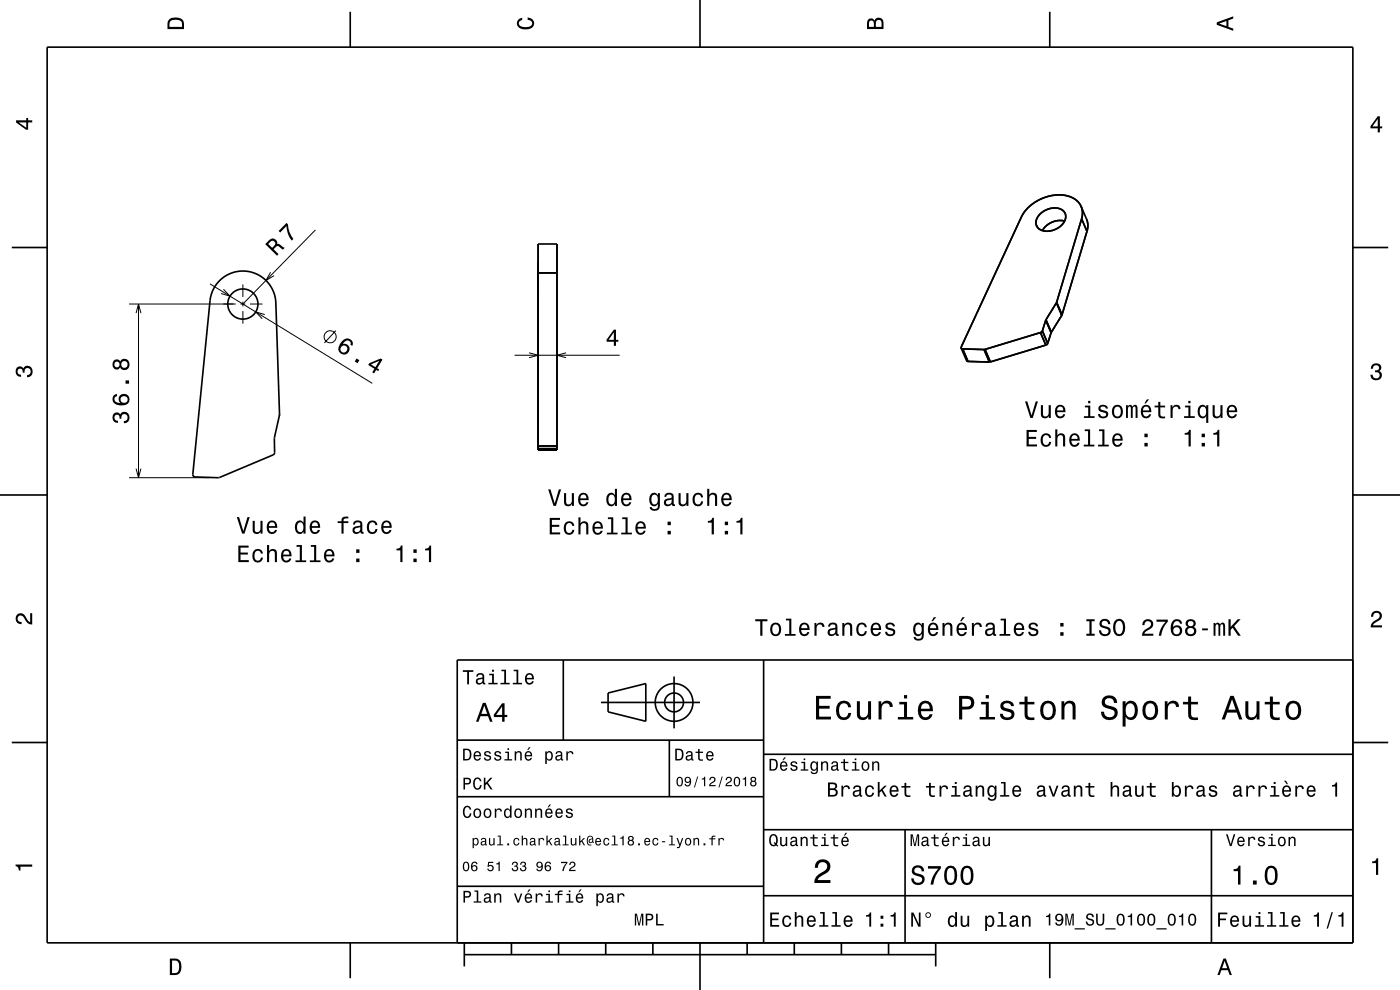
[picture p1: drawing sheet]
<svg xmlns="http://www.w3.org/2000/svg" width="297mm" height="210mm" viewBox="0 0 297 210" stroke-linecap="round" stroke-linejoin="round" font-family="sans-serif">
<g fill="none" stroke="#000" stroke-width=".21">
<path d="M57.4 57.7l-1 1.8 1.7-1M66.9 48.8l-15.4 15.7M27.4 64.5h22.6M28.9 66.4l.5-1.9 .5 1.9M29.4 64.5v36.8M44.5 60.2l34.5 21.1M47.4 61.4l1.4 1.4-1.9-.5M51 64.5h1M51.5 60.3v2.7M51.5 64v1M51.5 66v2.7M53 64.5h2.7"/>
<path d="M56.2 66.7l-1.9-.5 1.3 1.4M71.3 70.1l-2.5 2.6M109.2 75.4h22.3M112.2 74.8l2 .6-2 .5M120.1 74.8l-1.9 .6 1.9 .5M28.9 99.4l.5 1.9 .5-1.9M27.4 101.3h16.9"/>
<circle cx="70" cy="71.4" r="1.28"/>
</g>
<g fill="none" stroke="#000" stroke-width=".35">
<path d="M10 10h277v190h-277zM74.3 2.5v7.5M148.5 0v10M222.7 2.5v7.5M2.5 52.5h7.5M114.2 51.8h4v43.7h-4zM114.2 57.9h4M219.9 47.8v.1M220.7 45.4a3.8 3.8 0 0 1 5-.5 2.36 2.36 0 0 1-1 3.3 3.5 3.5 0 0 1-4.7-.1 2.18 2.18 0 0 1 .7-2.7zM221.7 48.1l-.6 .8a4.3 4.3 0 0 1 4.8-2 4.4 4.4 0 0 0-4.2 1.2zM229.4 43.8l1.3 3.1 .1 1.1-.2 1.1M229.5 46.4a3.9 3.9 0 0 0-3.7-5 9.2 9.2 0 0 0-9.1 4.6l-12.8 27.6"/>
<path d="M229.5 46.4l1.1 2.7M229.5 46.4l-5.3 17.7M230.6 49.1l-5.3 17.8M287 52.5h7.5M203.9 73.8l1.1 2.7 .4 .2M203.9 73.6v.2l.3 .2M203.9 73.6l.1 .3 .2 .1M204.2 74l4.6 .1M204.2 74l1.2 2.7M205.4 76.7l4.5 .1M208.8 74.1l1.1 2.7M209 74.1l1.1 2.7"/>
<path d="M209 74.1h-.2M210.1 76.8h-.2M220.7 70.5l1.2 2.7M220.7 70.5l-11.7 3.6M221.1 70.2l-.4 .3M221.1 70.2l1.2 2.6M221.9 67.9l1.1 2.7M221.9 67.9l-.8 2.3M221.9 73.2l-11.8 3.6M221.9 67.8v.1M221.9 67.8l1.1 2.7M222.3 72.8l-.4 .4"/>
<path d="M223 70.6l-.7 2.2M223 70.5v.1M224.1 64.2l-2.2 3.6M224.1 64.2l1.1 2.6M224.2 64.1l1 2.5M224.2 64.1l-.1 .1M225.2 67l-2.2 3.5M225.2 66.6l.1 .3M225.2 66.6v.2M225.2 66.8v.2M225.3 66.9l-.1 .1M59.3 87.9l-.8-23.6a7 7 0 0 0-6.7-6.8 7 7 0 0 0-7.2 6.3l-3.7 37.1 .5 .3 5.1 .1 11.5-4.8 .3-.5-.1-3.1 1.1-4.9"/>
<path d="M59.3 87.9v.2M59.3 87.9v.1M59.3 88.1v.1M114.2 94.6h4M114.2 95.2h4M0 105h10M287 105h10M119.5 140v17M162 140v60M287 140h-190v60M2.5 157.5h7.5M97 157h65"/>
<path d="M127.5 149h21M129 147l8-2v8l-8-2zM142 157v12M143 143.5v11M287 157.5h7.5M97 169h65M162 176h125M162 160h125M192 176v24M257 176v24M97 188h65M162 190h125"/>
<path d="M74.3 200v7.5M98.5 202.5h100M98.5 200v5M108.5 200v2.5M118.5 200v2.5M128.5 200v2.5M138.5 200v2.5M148.5 200v10M158.5 200v2.5M168.5 200v2.5M178.5 200v2.5M188.5 200v2.5"/>
<path d="M198.5 200v5M222.7 200v7.5"/>
<circle cx="51.5" cy="64.5" r="3.2"/>
<circle cx="143" cy="149" r="2"/>
<circle cx="143" cy="149" r="4"/>
</g>
<g fill="#000">
<path d="M36 4a2.18 2.18 0 0 0-.5 2.2h3.5v-1.2a1.43 1.43 0 0 0-1.7-1.3zM36.3 4.4a2.15 2.15 0 0 1 2.2 .3l.1 1h-2.6v-1z" fill-rule="evenodd"/>
<path d="M109.9 4.2l.9-.4v.4a.7 .7 0 0 0-.7 .5 .7 .7 0 0 0 .3 .8 1.7 1.7 0 0 0 2.5-.5 .9 .9 0 0 0-1-.8v-.5a1.24 1.24 0 0 1 1.4 1.1 1.24 1.24 0 0 1-1 1.4 2.22 2.22 0 0 1-2.5-.7l-.2-.5z" fill-rule="evenodd"/>
<path d="M184.2 4.2l-.3 .7v1.3h3.5v-1.3a.98 .98 0 0 0-.7-1.1 .98 .98 0 0 0-1.2 .6 .84 .84 0 0 0-1.3-.2zM184.5 4.5a.54 .54 0 0 1 .6-.1 .54 .54 0 0 1 .3 .6v.7h-1zM185.9 4.4a.62 .62 0 0 1 .8-.1 .62 .62 0 0 1 .3 .6v.8h-1.2z" fill-rule="evenodd"/>
<path d="M258.1 4.7v.6l3.5 1.2v-.4l-1-.4v-1.4l1-.4v-.4zM258.6 5l1.6-.5v1z" fill-rule="evenodd"/>
<path d="M3.4 25.5v.5l2.1 1.5h.5v-1.5h.8v-.5h-.8v-.5h-.4v.5zM4 26h1.6v1.1z" fill-rule="evenodd"/>
<path d="M292.3 24.7l-1.6 2.1v.4h1.6v.9h.4v-.9h.5v-.4h-.5v-2.1zM292.3 25.2v1.6h-1.1z" fill-rule="evenodd"/>
<path d="M57.1 51l-.8 .8 2.5 2.4 .3-.3-1.1-1a1.08 1.08 0 0 1 1-.7l1 .7 .4-.3-1.2-.9-.4 .1a.97 .97 0 0 0-.5-1.1 .97 .97 0 0 0-1.2 .3zM57.3 51.3a.6 .6 0 0 1 .9 0 .6 .6 0 0 1-.1 .9l-.4 .4-.8-.8z" fill-rule="evenodd"/>
<path d="M60.8 47.3l.3 .3a5.3 5.3 0 0 0 1.1 3.1l-.3 .4a5.2 5.2 0 0 1-1.1-3.1l-1.4 1.3-.3-.3z" fill-rule="evenodd"/>
<path d="M72.7 72.3a1.75 1.75 0 0 0-.3 2.7 1.15 1.15 0 0 0 1.7-.7 1.15 1.15 0 0 0-1.4-1.3 1.03 1.03 0 0 1 1.4-.7 .59 .59 0 0 1 .2 .8l.4 .3a1.18 1.18 0 0 0-.5-1.5 1.18 1.18 0 0 0-1.5 .4zM72.2 74a.75 .75 0 0 1 1.5 0 .75 .75 0 0 1-1.5 0zM75.6 76l-.3 .7 .5 .4 .4-.7zM78.3 77l-.2 .4 1.3 .8-.4 .8 .4 .2 .4-.7 .4 .2 .2-.3-.4-.3 1.1-1.8-.3-.3zM78.7 77.3l1.8-.8-.9 1.4z" fill-rule="evenodd"/>
<path d="M130.2 69.9l-1.5 2.1v.5h1.5v.9h.5v-.9h.5v-.4h-.5v-2.2zM130.2 70.5v1.6h-1.1z" fill-rule="evenodd"/>
<path d="M291.1 77.4a1.08 1.08 0 0 1 1.4-.2 1.08 1.08 0 0 1 .4 1.2l-.3 .3a1.06 1.06 0 0 1 .5 1.3 1.06 1.06 0 0 1-1.2 .7 1.1 1.1 0 0 1-1.2-1.2h.5a.71 .71 0 0 0 1 .8 .71 .71 0 0 0 .1-1.3h-.6v-.4a.61 .61 0 0 0 .8-.3 .61 .61 0 0 0-.2-.8 .61 .61 0 0 0-.9 .2l-.1 .5h-.5z" fill-rule="evenodd"/>
<path d="M3.6 78a.86 .86 0 0 1 1.4 .2 1.06 1.06 0 0 1 1.2-.6 1.06 1.06 0 0 1 .7 1.2 1.1 1.1 0 0 1-1.2 1.2v-.4a.71 .71 0 0 0 .8-1 .71 .71 0 0 0-1.3-.1v.6h-.4a.61 .61 0 0 0-.3-.8 .61 .61 0 0 0-.8 .2 .61 .61 0 0 0 .2 .8l.6 .2v.4a1.15 1.15 0 0 1-1.2-.6 1.15 1.15 0 0 1 .3-1.3z" fill-rule="evenodd"/>
<path d="M24.1 87.8a1.17 1.17 0 0 0-.2 1.2 1.17 1.17 0 0 0 1.1 .7v-.4a.62 .62 0 0 1-.8-.4 .62 .62 0 0 1 .3-.8 .62 .62 0 0 1 .8 .2l.1 .5h.4a.72 .72 0 0 1 .4-.9 .72 .72 0 0 1 .9 .5 .72 .72 0 0 1-.5 .9h-.3v.5a1.18 1.18 0 0 0 1.2-1.5 1.18 1.18 0 0 0-1.9-.6l-.1 .2a.86 .86 0 0 0-1.4-.1zM24.1 83.9a1.33 1.33 0 0 0 0 1.5 1.33 1.33 0 0 0 1.3 .6 1.63 1.63 0 0 0 2.1-1.3 1.15 1.15 0 0 0-1.6-1.1 1.15 1.15 0 0 0-.4 1.9 1.03 1.03 0 0 1-1.2-.8 .58 .58 0 0 1 .5-.7v-.4zM25.6 84.8a.75 .75 0 0 1 1.5 0 .75 .75 0 0 1-1.5 0zM26.6 80.7v.7h.8v-.7zM24.1 76.5a1.06 1.06 0 0 0-.2 1.4 1.06 1.06 0 0 0 1.3 .4l.3-.4a1.11 1.11 0 0 0 1.5 .5 1.11 1.11 0 0 0 .4-1.6 1.03 1.03 0 0 0-.9-.7 1.03 1.03 0 0 0-1 .6l-.1-.2a.85 .85 0 0 0-1.3 0zM25.7 77.3a.71 .71 0 0 1 1.4 0 .71 .71 0 0 1-1.4 0zM24.2 77.3a.6 .6 0 0 1 1.2 0 .6 .6 0 0 1-1.2 0z" fill-rule="evenodd"/>
<path d="M217.8 91.2v3.5h2.2v-.4h-1.8v-1.2h1.6v-.4h-1.6v-1.1h1.8v-.4zM221.1 92.3a1.52 1.52 0 0 0 .8 2.5 1.05 1.05 0 0 0 1.1-1.1h-.4a.67 .67 0 0 1-.7 .7 .67 .67 0 0 1-.7-.6 1.12 1.12 0 0 1 .7-1.5 .6 .6 0 0 1 .7 .6h.4a1.09 1.09 0 0 0-.8-1 1.09 1.09 0 0 0-1.1 .4zM223.9 91.1v3.6h.4v-1.6a.63 .63 0 0 1 .4-.7 .63 .63 0 0 1 .8 .3v2h.5v-1.8a.88 .88 0 0 0-.6-1 .88 .88 0 0 0-1.1 .5v-1.3zM227.1 92.3a1.54 1.54 0 0 0 .8 2.5 1.06 1.06 0 0 0 1.1-.9h-.4l-.2 .4-.4 .1a.76 .76 0 0 1-.7-.9h1.8a1.17 1.17 0 0 0-.5-1.4 1.17 1.17 0 0 0-1.5 .2zM227.5 92.5a.66 .66 0 0 1 .8-.1 .66 .66 0 0 1 .3 .7h-1.3zM230.1 91.1v.4h.7v2.8h-.9v.4h2.3v-.4h-.9v-3.2zM233.2 91.1v.4h.7v2.8h-1v.4h2.3v-.4h-.9v-3.2zM236.2 92.3a1.54 1.54 0 0 0 .8 2.5 1.06 1.06 0 0 0 1.1-.9h-.4l-.2 .4-.4 .1a.76 .76 0 0 1-.7-.9h1.8a1.17 1.17 0 0 0-.5-1.4 1.17 1.17 0 0 0-1.5 .2zM236.6 92.5a.66 .66 0 0 1 .8-.1 .66 .66 0 0 1 .3 .7h-1.3zM242.8 94v.7h.7v-.7zM242.8 92v.7h.7v-.7z" fill-rule="evenodd"/>
<path d="M217.5 85.1l1.1 3.6h.5l1.1-3.6h-.5l-.9 3-.9-3zM220.8 85.9v1.8a.89 .89 0 0 0 .6 1 .89 .89 0 0 0 1.1-.5v.5h.4v-2.8h-.4v1.6a.64 .64 0 0 1-.4 .8 .64 .64 0 0 1-.8-.3v-2.1zM224.1 86.2a1.54 1.54 0 0 0 .8 2.6 1.05 1.05 0 0 0 1.1-.9h-.5l-.2 .3-.4 .2a.76 .76 0 0 1-.6-1h1.7a1.16 1.16 0 0 0-.5-1.3 1.16 1.16 0 0 0-1.4 .1zM224.4 86.5a.66 .66 0 0 1 .8-.2 .66 .66 0 0 1 .4 .8h-1.3zM230.2 86v.4h.7v1.9h-1v.4h2.3v-.4h-.9v-2.3zM230.8 85v.5h.5v-.5zM233.3 86.1a.76 .76 0 0 0-.3 .8 .76 .76 0 0 0 .8 .5l.8 .4a.63 .63 0 0 1-.6 .6 .63 .63 0 0 1-.6-.6h-.5a1.07 1.07 0 0 0 1.2 .9 1.07 1.07 0 0 0 1-1.2l-.5-.3-1-.3a.54 .54 0 0 1 .4-.7 .54 .54 0 0 1 .6 .5h.4a1.03 1.03 0 0 0-.7-.9 1.03 1.03 0 0 0-1 .3zM236.2 86.2a1.53 1.53 0 0 0 .9 2.6 1.48 1.48 0 0 0 1.1-1.5 1.48 1.48 0 0 0-1.1-1.4l-.5 .1zM236.5 86.5a.67 .67 0 0 1 .7-.2 .67 .67 0 0 1 .5 .5 1.11 1.11 0 0 1-.6 1.6 1.17 1.17 0 0 1-.6-1.9zM238.9 85.9v2.8h.4v-2.1l.2-.3h.3l.1 .2v2.2h.4v-2.1l.4-.4 .2 .2v.4v1.9h.4v-1.9a.69 .69 0 0 0-.5-.9l-.6 .3-.1-.2-.4-.1-.4 .3v-.3zM243.3 84.7l-.5 .9h.3l.7-.9zM242.3 86.2a1.54 1.54 0 0 0 .8 2.6 1.06 1.06 0 0 0 1.1-.9h-.4l-.3 .3-.3 .2a.76 .76 0 0 1-.7-1h1.7a1.17 1.17 0 0 0-.4-1.3 1.17 1.17 0 0 0-1.5 .1zM242.7 86.5a.66 .66 0 0 1 .8-.2 .66 .66 0 0 1 .3 .8h-1.3zM245.7 85.2v.8h-.8v.4h.8v1.8a1.05 1.05 0 0 0 1.5 .5v-.4a.68 .68 0 0 1-1-.3v-1.6h1v-.4h-1v-.8zM248.3 85.9v2.8h.5v-1.6a.66 .66 0 0 1 .3-.8 .66 .66 0 0 1 .9 .3v.2h.4a.89 .89 0 0 0-.7-.9 .89 .89 0 0 0-1 .5v-.5zM251.4 86v.4h.7v1.9h-.9v.4h2.3v-.4h-1v-2.3zM252.1 85v.5h.5v-.5zM254.4 86.2a1.57 1.57 0 0 0 .7 2.6l.5-.2 .3-.4v1.5h.4v-3.8h-.4v.5l-.2-.3a.87 .87 0 0 0-1.3 .1zM254.7 86.5a.62 .62 0 0 1 .7-.2 .62 .62 0 0 1 .4 .5 1.12 1.12 0 0 1-.6 1.6 1.19 1.19 0 0 1-.5-1.9zM257.2 85.9v1.8a.89 .89 0 0 0 .7 1 .89 .89 0 0 0 1-.5v.5h.4v-2.8h-.4v1.6a.65 .65 0 0 1-.4 .8 .65 .65 0 0 1-.8-.3v-2.1zM260.5 86.2a1.54 1.54 0 0 0 .8 2.6 1.06 1.06 0 0 0 1.1-.9h-.4l-.2 .3-.4 .2a.76 .76 0 0 1-.7-1h1.8a1.16 1.16 0 0 0-.5-1.3 1.16 1.16 0 0 0-1.5 .1zM260.9 86.5a.66 .66 0 0 1 .8-.2 .66 .66 0 0 1 .3 .8h-1.3z" fill-rule="evenodd"/>
<path d="M251.3 91.9v.3h.8v2.5h.5v-3.5h-.3a.77 .77 0 0 1-1 .7zM254.9 94v.7h.7v-.7zM254.9 92v.7h.7v-.7zM257.4 91.9v.3h.8v2.5h.5v-3.5h-.4a.78 .78 0 0 1-.9 .7z" fill-rule="evenodd"/>
<path d="M50.6 115.7v3.5h2.2v-.4h-1.8v-1.2h1.6v-.4h-1.6v-1h1.7v-.5zM53.8 116.8a1.52 1.52 0 0 0 .9 2.5 1.06 1.06 0 0 0 1.1-1h-.4a.67 .67 0 0 1-.7 .6 .67 .67 0 0 1-.7-.6 1.12 1.12 0 0 1 .7-1.5 .6 .6 0 0 1 .6 .6h.5a1.09 1.09 0 0 0-.8-.9 1.09 1.09 0 0 0-1.2 .3zM56.6 115.6v3.6h.5v-1.5a.63 .63 0 0 1 .4-.8 .63 .63 0 0 1 .8 .3v2h.5v-1.7a.88 .88 0 0 0-.6-1 .88 .88 0 0 0-1.1 .4v-1.3zM59.9 116.8a1.54 1.54 0 0 0 .8 2.5 1.06 1.06 0 0 0 1.1-.8h-.4l-.3 .3-.3 .1a.76 .76 0 0 1-.7-.9h1.7a1.16 1.16 0 0 0-.4-1.4 1.16 1.16 0 0 0-1.5 .2zM60.3 117a.66 .66 0 0 1 .8-.1 .66 .66 0 0 1 .3 .7h-1.3zM62.9 115.6v.4h.7v2.9h-.9v.3h2.3v-.3h-1v-3.3zM65.9 115.6v.4h.7v2.9h-.9v.3h2.3v-.3h-.9v-3.3zM69 116.8a1.54 1.54 0 0 0 .8 2.5 1.06 1.06 0 0 0 1.1-.8h-.4l-.3 .3-.3 .1a.76 .76 0 0 1-.7-.9h1.8a1.16 1.16 0 0 0-.5-1.4 1.16 1.16 0 0 0-1.5 .2zM69.4 117a.66 .66 0 0 1 .8-.1 .66 .66 0 0 1 .3 .7h-1.3zM75.6 118.5v.7h.7v-.7zM75.6 116.5v.8h.7v-.8z" fill-rule="evenodd"/>
<path d="M50.2 109.7l1.2 3.5h.5l1.1-3.5h-.5l-.9 3-.9-3zM53.6 110.5v1.8a.89 .89 0 0 0 .6 .9 .89 .89 0 0 0 1.1-.4v.4h.4v-2.7h-.4v1.5a.64 .64 0 0 1-.4 .8 .64 .64 0 0 1-.8-.3l-.1-2zM56.9 110.8a1.54 1.54 0 0 0 .8 2.5 1.05 1.05 0 0 0 1.1-.9h-.5l-.2 .4-.4 .1a.76 .76 0 0 1-.7-.9h1.8a1.16 1.16 0 0 0-.5-1.4 1.16 1.16 0 0 0-1.4 .2zM57.2 111a.66 .66 0 0 1 .8-.1 .66 .66 0 0 1 .4 .7h-1.4zM62.8 110.8a1.57 1.57 0 0 0 .8 2.5l.5-.1 .3-.4v.4h.4v-3.6h-.4v1.3a.89 .89 0 0 0-1.6-.1zM63.2 111.1a.62 .62 0 0 1 .7-.3 .62 .62 0 0 1 .4 .6 1.12 1.12 0 0 1-.6 1.5 1.19 1.19 0 0 1-.5-1.8zM66 110.8a1.54 1.54 0 0 0 .8 2.5 1.06 1.06 0 0 0 1.1-.9h-.5l-.2 .4-.4 .1a.76 .76 0 0 1-.7-.9h1.8a1.16 1.16 0 0 0-.5-1.4 1.16 1.16 0 0 0-1.4 .2zM66.3 111a.66 .66 0 0 1 .8-.1 .66 .66 0 0 1 .4 .7h-1.4zM71.6 110.6v.4h.8v2.2h.5v-2.2h1v-.4h-1a.5 .5 0 0 1 .6-.6h.4v-.4a1.04 1.04 0 0 0-1.5 .7v.3zM75.2 110.6l-.3 .7h.4a.55 .55 0 0 1 .7-.6 .55 .55 0 0 1 .3 .8l-.2 .1a1 1 0 0 0-1 .2 1 1 0 0 0-.3 1 .93 .93 0 0 0 1.7 0l.1 .3 .5 .1v-.3l-.2-.1v-1.6a1.02 1.02 0 0 0-1.7-.6zM75.3 112.1l1.1-.3a.77 .77 0 0 1-.2 .9 .77 .77 0 0 1-.9 .1zM78.1 110.8a1.53 1.53 0 0 0 .9 2.5 1.07 1.07 0 0 0 1.1-1.1h-.5a.67 .67 0 0 1-.6 .7 .67 .67 0 0 1-.7-.6 1.11 1.11 0 0 1 .7-1.5 .6 .6 0 0 1 .6 .6h.5a1.09 1.09 0 0 0-.8-1 1.09 1.09 0 0 0-1.2 .4zM81.2 110.8a1.54 1.54 0 0 0 .8 2.5 1.06 1.06 0 0 0 1.1-.9h-.5l-.2 .4-.4 .1a.76 .76 0 0 1-.7-.9h1.8a1.16 1.16 0 0 0-.5-1.4 1.16 1.16 0 0 0-1.4 .2zM81.5 111a.66 .66 0 0 1 .8-.1 .66 .66 0 0 1 .3 .7h-1.3z" fill-rule="evenodd"/>
<path d="M84.1 116.4v.3h.8v2.5h.5v-3.5h-.4a.77 .77 0 0 1-.9 .7zM87.7 118.5v.7h.7v-.7zM87.7 116.5v.8h.7v-.8zM90.2 116.4v.3h.8v2.5h.5v-3.5h-.4a.78 .78 0 0 1-.9 .7z" fill-rule="evenodd"/>
<path d="M116.6 109.9v3.5h2.2v-.5h-1.7v-1.1h1.5v-.5h-1.5v-1h1.7v-.4zM119.9 110.9a1.52 1.52 0 0 0 .8 2.6 1.05 1.05 0 0 0 1.1-1.1h-.4a.67 .67 0 0 1-.6 .7 .67 .67 0 0 1-.7-.6 1.12 1.12 0 0 1 .6-1.6 .6 .6 0 0 1 .7 .7h.4a1.09 1.09 0 0 0-.7-1 1.09 1.09 0 0 0-1.2 .3zM122.7 109.7v3.7h.5v-1.6a.63 .63 0 0 1 .3-.8 .63 .63 0 0 1 .8 .4l.1 2h.4v-1.8a.88 .88 0 0 0-.6-1 .88 .88 0 0 0-1 .4v-1.3zM126 110.9a1.54 1.54 0 0 0 .8 2.6 1.06 1.06 0 0 0 1.1-.9h-.5l-.2 .3-.4 .2a.75 .75 0 0 1-.7-1h1.8a1.17 1.17 0 0 0-.5-1.3 1.17 1.17 0 0 0-1.4 .1zM126.3 111.2a.66 .66 0 0 1 .8-.2 .66 .66 0 0 1 .3 .8h-1.3zM129 109.7v.4h.7v2.9h-1v.4h2.3v-.4h-.9v-3.3zM132 109.7v.4h.7v2.9h-.9v.4h2.2v-.4h-.9v-3.3zM135.1 110.9a1.54 1.54 0 0 0 .8 2.6 1.06 1.06 0 0 0 1.1-.9h-.5l-.2 .3-.4 .2a.76 .76 0 0 1-.7-1h1.8a1.17 1.17 0 0 0-.5-1.3 1.17 1.17 0 0 0-1.4 .1zM135.4 111.2a.66 .66 0 0 1 .8-.2 .66 .66 0 0 1 .4 .8h-1.4zM141.6 112.6v.8h.7v-.8zM141.6 110.7v.7h.7v-.7z" fill-rule="evenodd"/>
<path d="M116.3 103.8l1.1 3.5h.5l1.1-3.5h-.4l-.9 3-.9-3zM119.7 104.6v1.8a.89 .89 0 0 0 .6 1 .89 .89 0 0 0 1-.5v.4h.5v-2.7h-.5v1.6a.65 .65 0 0 1-.4 .7 .65 .65 0 0 1-.8-.3v-2zM122.9 104.9a1.54 1.54 0 0 0 .8 2.5 1.06 1.06 0 0 0 1.1-.9h-.4l-.2 .4-.4 .1a.75 .75 0 0 1-.7-.9h1.8a1.16 1.16 0 0 0-.5-1.4 1.16 1.16 0 0 0-1.5 .2zM123.3 105.1a.66 .66 0 0 1 .8-.1 .66 .66 0 0 1 .3 .7h-1.3zM128.9 104.9a1.57 1.57 0 0 0 .8 2.5l.4-.1 .3-.4v.4h.5v-3.6h-.5v1.3a.89 .89 0 0 0-1.5-.1zM129.3 105.2a.62 .62 0 0 1 .6-.3 .62 .62 0 0 1 .5 .6 1.11 1.11 0 0 1-.7 1.5 1.19 1.19 0 0 1-.4-1.8zM132 104.9a1.54 1.54 0 0 0 .8 2.5 1.06 1.06 0 0 0 1.1-.9h-.4l-.2 .4-.4 .1a.75 .75 0 0 1-.7-.9h1.8a1.17 1.17 0 0 0-.5-1.4 1.17 1.17 0 0 0-1.5 .2zM132.4 105.1a.66 .66 0 0 1 .8-.1 .66 .66 0 0 1 .3 .7h-1.3zM138 104.9a1.57 1.57 0 0 0 .8 2.5l.4-.1 .4-.4a.73 .73 0 0 1-.3 1 .73 .73 0 0 1-1-.3h-.5a1.09 1.09 0 0 0 1.3 .8 1.09 1.09 0 0 0 .9-1.2v-2.6h-.4v.4l-.4-.4a.89 .89 0 0 0-1.2 .3zM138.4 105.2a.63 .63 0 0 1 .7-.3 .63 .63 0 0 1 .4 .6 1.1 1.1 0 0 1-.6 1.5 1.2 1.2 0 0 1-.5-1.8zM141.2 104.7l-.3 .7h.4a.55 .55 0 0 1 .7-.5 .55 .55 0 0 1 .4 .7l-.2 .1a1.14 1.14 0 0 0-1.4 .9 .73 .73 0 0 0 .8 .8l.5-.1 .4-.3 .1 .3h.6v-.3l-.3-.1v-1.6a1.02 1.02 0 0 0-.7-.8 1.02 1.02 0 0 0-1 .2zM141.4 106.3l1.1-.4a.77 .77 0 0 1-.2 .9 .77 .77 0 0 1-.9 .1zM143.9 104.6v1.8a.89 .89 0 0 0 .7 1 .89 .89 0 0 0 1-.5v.4h.4v-2.7h-.4v1.6a.65 .65 0 0 1-.4 .7 .65 .65 0 0 1-.8-.3v-2zM147.2 104.9a1.53 1.53 0 0 0 .9 2.5 1.05 1.05 0 0 0 1.1-1.1h-.5a.67 .67 0 0 1-.6 .7 .67 .67 0 0 1-.7-.6 1.12 1.12 0 0 1 .7-1.5 .6 .6 0 0 1 .6 .6h.5a1.09 1.09 0 0 0-.8-1 1.09 1.09 0 0 0-1.2 .4zM150 103.7v3.6h.5v-1.5a.63 .63 0 0 1 .4-.8 .63 .63 0 0 1 .8 .3v2h.4v-1.8a.88 .88 0 0 0-.6-.9 .88 .88 0 0 0-1 .4v-1.3zM153.3 104.9a1.54 1.54 0 0 0 .8 2.5 1.05 1.05 0 0 0 1.1-.9h-.5l-.2 .4-.4 .1a.75 .75 0 0 1-.6-.9h1.7a1.16 1.16 0 0 0-.5-1.4 1.16 1.16 0 0 0-1.4 .2zM153.6 105.1a.66 .66 0 0 1 .8-.1 .66 .66 0 0 1 .4 .7h-1.3z" fill-rule="evenodd"/>
<path d="M150.2 110.5v.4h.8v2.5h.4v-3.6h-.3a.77 .77 0 0 1-.9 .7zM153.8 112.6v.8h.7v-.8zM153.8 110.7v.7h.7v-.7zM156.2 110.5v.4h.9v2.5h.4v-3.6h-.3a.77 .77 0 0 1-1 .7z" fill-rule="evenodd"/>
<path d="M3.6 130.4a1.22 1.22 0 0 1 2 .7l.4 .6 .4 .3v-1.9h.4v2.4a1.8 1.8 0 0 1-1.7-1.4 .71 .71 0 0 0-.9-.5 .71 .71 0 0 0-.5 .8 .71 .71 0 0 0 .9 .5v.5a1.18 1.18 0 0 1-1.2-.7 1.18 1.18 0 0 1 .2-1.3z" fill-rule="evenodd"/>
<path d="M160.2 131.4v.4h1.1v3.1h.4v-3.1h1.1v-.4zM163.7 132.4a1.53 1.53 0 0 0 .9 2.6 1.48 1.48 0 0 0 1.1-1.5 1.48 1.48 0 0 0-1.1-1.4l-.5 .1zM164 132.7a.67 .67 0 0 1 .7-.2 .67 .67 0 0 1 .5 .5 1.11 1.11 0 0 1-.6 1.6 1.17 1.17 0 0 1-.6-1.9zM166.7 131.2v.4h.7v2.9h-.9v.4h2.3v-.4h-.9v-3.3zM169.8 132.4a1.55 1.55 0 0 0 .8 2.6 1.07 1.07 0 0 0 1.1-.9h-.4l-.3 .3-.3 .2a.76 .76 0 0 1-.7-1h1.7a1.17 1.17 0 0 0-.4-1.3 1.17 1.17 0 0 0-1.5 .1zM170.2 132.7a.66 .66 0 0 1 .8-.2 .66 .66 0 0 1 .3 .8h-1.3zM172.8 132.2v2.7h.4v-1.6a.66 .66 0 0 1 .4-.8 .66 .66 0 0 1 .8 .3l.1 .2h.4a.89 .89 0 0 0-.7-.9 .89 .89 0 0 0-1 .5v-.4zM175.9 132.3l-.2 .6h.4a.55 .55 0 0 1 .7-.5 .55 .55 0 0 1 .3 .8h-.2a1 1 0 0 0-1 .2 1 1 0 0 0-.3 1.1 .93 .93 0 0 0 1.7 0l.1 .3 .5 .1v-.4h-.2v-1.6a1.02 1.02 0 0 0-.7-.8 1.02 1.02 0 0 0-1.1 .2zM176.1 133.8l1.1-.3a.77 .77 0 0 1-.2 .9 .77 .77 0 0 1-.9 0l-.1-.3zM178.7 132.2v2.7h.4v-1.6a.63 .63 0 0 1 .6-.9 .63 .63 0 0 1 .7 .8v1.7h.4v-1.8a.89 .89 0 0 0-.6-1 .89 .89 0 0 0-1.1 .5v-.4zM182 132.4a1.53 1.53 0 0 0 .8 2.6 1.07 1.07 0 0 0 1.1-1.1h-.4a.67 .67 0 0 1-.7 .7 .67 .67 0 0 1-.7-.6 1.11 1.11 0 0 1 .7-1.6 .59 .59 0 0 1 .7 .6h.4a1.09 1.09 0 0 0-.8-.9 1.09 1.09 0 0 0-1.1 .3zM185 132.4a1.55 1.55 0 0 0 .8 2.6 1.07 1.07 0 0 0 1.1-.9h-.5l-.2 .3-.4 .2a.76 .76 0 0 1-.6-1h1.7a1.17 1.17 0 0 0-.5-1.3 1.17 1.17 0 0 0-1.4 .1zM185.3 132.7a.66 .66 0 0 1 .8-.2 .66 .66 0 0 1 .4 .8h-1.3zM188.1 132.3a.75 .75 0 0 0-.2 .8 .75 .75 0 0 0 .7 .5l.9 .4a.63 .63 0 0 1-.6 .6 .63 .63 0 0 1-.7-.6h-.4a1.07 1.07 0 0 0 1.2 .9 1.07 1.07 0 0 0 .9-1.2l-.4-.3-1.1-.3a.53 .53 0 0 1 .4-.7 .53 .53 0 0 1 .6 .5h.5a1.03 1.03 0 0 0-.7-.9 1.03 1.03 0 0 0-1.1 .3zM194 132.4a1.58 1.58 0 0 0 .8 2.6l.4-.2 .4-.4a.73 .73 0 0 1-.4 1 .73 .73 0 0 1-.9-.3h-.5a1.1 1.1 0 0 0 1.3 .8 1.1 1.1 0 0 0 .9-1.2v-2.5h-.4v.4l-.4-.4a.9 .9 0 0 0-1.2 .2zM194.3 132.7a.63 .63 0 0 1 .7-.2 .63 .63 0 0 1 .5 .6 1.11 1.11 0 0 1-.7 1.5 1.19 1.19 0 0 1-.5-1.9zM198.1 130.9l-.5 .9h.3l.7-.9zM197.1 132.4a1.54 1.54 0 0 0 .8 2.6 1.06 1.06 0 0 0 1.1-.9h-.4l-.2 .3-.4 .2a.76 .76 0 0 1-.7-1h1.8a1.16 1.16 0 0 0-.5-1.3 1.16 1.16 0 0 0-1.5 .1zM197.5 132.7a.66 .66 0 0 1 .8-.2 .66 .66 0 0 1 .3 .8h-1.3zM199.9 132.2v2.7h.5v-1.6a.63 .63 0 0 1 .5-.9 .63 .63 0 0 1 .7 .8v1.7h.4v-1.8a.89 .89 0 0 0-.6-1 .89 .89 0 0 0-1 .5v-.4zM204.2 130.9l-.5 .9h.3l.7-.9zM203.2 132.4a1.54 1.54 0 0 0 .8 2.6 1.07 1.07 0 0 0 1.1-.9h-.4l-.3 .3-.3 .2a.76 .76 0 0 1-.7-1h1.7a1.16 1.16 0 0 0-.4-1.3 1.16 1.16 0 0 0-1.5 .1zM203.6 132.7a.66 .66 0 0 1 .8-.2 .66 .66 0 0 1 .3 .8h-1.3zM206.2 132.2v2.7h.4v-1.6a.66 .66 0 0 1 .4-.8 .66 .66 0 0 1 .8 .3v.2h.5a.89 .89 0 0 0-.7-.9 .89 .89 0 0 0-1 .5v-.4zM209.3 132.3l-.2 .6h.4a.55 .55 0 0 1 .6-.5 .55 .55 0 0 1 .4 .8h-.2a1 1 0 0 0-1 .2 1 1 0 0 0-.3 1.1 .93 .93 0 0 0 1.7 0l.1 .3 .5 .1v-.4h-.2v-1.6a1.02 1.02 0 0 0-.7-.8 1.02 1.02 0 0 0-1.1 .2zM209.5 133.8l1.1-.3a.77 .77 0 0 1-.2 .9 .77 .77 0 0 1-.9 0zM212.3 131.2v.4h.7v2.9h-.9v.4h2.2v-.4h-.9v-3.3zM215.4 132.4a1.55 1.55 0 0 0 .8 2.6 1.07 1.07 0 0 0 1-.9h-.4l-.2 .3-.4 .2a.76 .76 0 0 1-.7-1h1.8a1.17 1.17 0 0 0-.5-1.3 1.17 1.17 0 0 0-1.4 .1zM215.7 132.7a.66 .66 0 0 1 .8-.2 .66 .66 0 0 1 .3 .8h-1.3zM218.4 132.3a.75 .75 0 0 0-.2 .8 .75 .75 0 0 0 .7 .5l.9 .4a.63 .63 0 0 1-.6 .6 .63 .63 0 0 1-.6-.6h-.5a1.07 1.07 0 0 0 1.2 .9 1.07 1.07 0 0 0 .9-1.2l-.4-.3-1.1-.3a.54 .54 0 0 1 .5-.7 .54 .54 0 0 1 .6 .5h.4a1.03 1.03 0 0 0-.7-.9 1.03 1.03 0 0 0-1.1 .3zM224.9 134.1v.8h.7v-.8zM224.9 132.2v.7h.7v-.7zM230.5 131.4v.4h.6v2.6h-.6v.5h1.7v-.5h-.6v-2.6h.6v-.4zM233.5 131.6a.97 .97 0 0 0-.2 1 .97 .97 0 0 0 .9 .6 .77 .77 0 0 1 .9 1 .83 .83 0 0 1-.9 .3 .83 .83 0 0 1-.6-.8h-.5a1.21 1.21 0 0 0 1.5 1.3 1.21 1.21 0 0 0 .8-1.8l-.9-.3a.71 .71 0 0 1-.8-.7 .7 .7 0 0 1 .8-.5 .7 .7 0 0 1 .6 .7h.4a1.17 1.17 0 0 0-.7-1.1 1.17 1.17 0 0 0-1.3 .3zM236.5 131.7a2.52 2.52 0 0 0 .4 3.1 1.21 1.21 0 0 0 1.7-.9 1.93 1.93 0 0 0-.9-2.6l-.8 .1zM237.1 131.8l.3-.1a1.7 1.7 0 0 1 .3 2.7l-.3 .1a1.13 1.13 0 0 1-.8-1.4l.1-.6zM242.7 131.7l-.4 .9h.5a.7 .7 0 0 1 .5-.8 .7 .7 0 0 1 .9 .5 .7 .7 0 0 1-.5 .8 1.8 1.8 0 0 0-1.4 1.8h2.4v-.5h-1.9a2.23 2.23 0 0 1 1.4-1.1 1.13 1.13 0 0 0 .1-1.7 1.13 1.13 0 0 0-1.6 .1zM245.3 131.4v.5h2a5.1 5.1 0 0 0-1.5 3h.5a5.2 5.2 0 0 1 1.4-3v-.5zM248.9 131.6a2.39 2.39 0 0 0 .2 3.3 1.16 1.16 0 0 0 1.5-.4 1.16 1.16 0 0 0-.2-1.5 1.16 1.16 0 0 0-1.6 0 1.02 1.02 0 0 1 .9-1.3 .58 .58 0 0 1 .6 .6h.5a1.11 1.11 0 0 0-.8-.9 1.11 1.11 0 0 0-1.1 .2zM248.8 133.8a.75 .75 0 0 1 1.5 0 .75 .75 0 0 1-1.5 0zM251.8 131.6a.83 .83 0 0 0 .2 1.4 1.11 1.11 0 0 0-.5 1.5 1.11 1.11 0 0 0 1.6 .4 1.03 1.03 0 0 0 .7-.9 1.03 1.03 0 0 0-.6-1 .89 .89 0 0 0 .4-1.1 .89 .89 0 0 0-1-.6zM251.9 133.9a.71 .71 0 0 1 1.4 0 .71 .71 0 0 1-1.4 0zM252 132.3a.6 .6 0 0 1 1.2 0 .6 .6 0 0 1-1.2 0zM255 133.3v.4h1.2v-.4zM257.5 132.2v2.7h.4v-1.9a.49 .49 0 0 1 .3-.6l.3 .3v2.2h.4v-2.1l.3-.4 .2 .2 .1 .4v1.9h.4v-1.9a.69 .69 0 0 0-.5-.9l-.6 .3-.2-.2-.3-.1-.5 .3v-.2zM260.6 131.4v3.5h.5v-1.3l.4-.4 1.2 1.7h.5l-1.4-2.1 1.4-1.4h-.6l-1.5 1.6v-1.6z" fill-rule="evenodd"/>
<path d="M291.2 129.9a1.18 1.18 0 0 1 1.9 .3 1.18 1.18 0 0 1-1 1.7l-.5 .3-.3 .5h1.9v.4h-2.4a1.8 1.8 0 0 1 1.4-1.8 .71 .71 0 0 0 .5-.8 .71 .71 0 0 0-.9-.5 .71 .71 0 0 0-.5 .8h-.4z" fill-rule="evenodd"/>
<path d="M98.2 158.8v2.5h.9a1.37 1.37 0 0 0 .7-2.2 1.56 1.56 0 0 0-1.6-.3zM98.6 159.1a.98 .98 0 0 1 1.1 .7 .98 .98 0 0 1-.6 1.2h-.5zM100.7 159.6a1.04 1.04 0 0 0-.2 1.2 1.04 1.04 0 0 0 1 .5l.5-.5h-.3l-.4 .3a.54 .54 0 0 1-.5-.7h1.3a.83 .83 0 0 0-.4-.9 .83 .83 0 0 0-1 .1zM100.9 159.7l.2-.1a.47 .47 0 0 1 .5 .1 .47 .47 0 0 1 .1 .5h-.9zM102.9 159.5l-.2 .1a.69 .69 0 0 0 .9 .9l.2 .1a.43 .43 0 0 1-.4 .5 .43 .43 0 0 1-.4-.4h-.3a.74 .74 0 0 0 .9 .7 .74 .74 0 0 0 .5-1l-1-.4a.38 .38 0 0 1 .3-.5 .38 .38 0 0 1 .4 .4h.3a.78 .78 0 0 0-1.2-.4zM105.1 159.5l-.2 .1a.69 .69 0 0 0 .9 .9l.2 .1a.43 .43 0 0 1-.4 .5 .43 .43 0 0 1-.5-.4h-.3a.74 .74 0 0 0 .9 .7 .74 .74 0 0 0 .5-1l-.9-.4a.38 .38 0 0 1 .3-.5 .38 .38 0 0 1 .4 .4h.3a.77 .77 0 0 0-1.2-.4zM107.2 159.4v.3h.5v1.3h-.7v.3h1.6v-.3h-.6v-1.6zM107.7 158.7v.4h.3v-.4zM109.2 159.4v1.9h.3v-1.1a.45 .45 0 0 1 .4-.6 .45 .45 0 0 1 .5 .5v1.2h.3v-1.3a.63 .63 0 0 0-.5-.7 .63 .63 0 0 0-.7 .4v-.3zM112.2 158.5l-.4 .6h.3l.5-.6zM111.5 159.6a1.04 1.04 0 0 0-.2 1.2 1.04 1.04 0 0 0 1.1 .5l.5-.5h-.3l-.5 .3a.54 .54 0 0 1-.5-.7h1.3a.83 .83 0 0 0-.4-.9 .83 .83 0 0 0-1 .1zM111.8 159.7l.1-.1a.48 .48 0 0 1 .5 .1 .48 .48 0 0 1 .2 .5h-1zM115.7 159.4v2.7h.3v-1.1a.66 .66 0 0 0 .7 .4 .66 .66 0 0 0 .5-.6 .91 .91 0 0 0 0-1.1 .91 .91 0 0 0-1-.3l-.2 .3v-.3zM116.1 159.8a.45 .45 0 0 1 .5-.2 .45 .45 0 0 1 .3 .4 .65 .65 0 0 1 .1 .8 .65 .65 0 0 1-.7 .2 .98 .98 0 0 1-.2-1.2zM118.1 159.5l-.2 .4h.3a.39 .39 0 0 1 .4-.3 .39 .39 0 0 1 .3 .5h-.1a.65 .65 0 0 0-1 .4 .65 .65 0 0 0 .6 .9l.6-.3 .1 .2h.4v-.2l-.2-.1v-1.1a.72 .72 0 0 0-.5-.6 .72 .72 0 0 0-.7 .2zM118.2 160.6l.8-.3a.55 .55 0 0 1-.2 .7 .55 .55 0 0 1-.6 0zM120.1 159.4v1.9h.4v-1.1a.47 .47 0 0 1 .2-.6 .47 .47 0 0 1 .6 .2v.2h.4a.64 .64 0 0 0-.5-.7 .64 .64 0 0 0-.8 .4v-.3z" fill-rule="evenodd"/>
<path d="M98.2 142.2v.3h.9v2.7h.4v-2.7h.9v-.3zM101.3 143l-.3 .5h.4a.47 .47 0 0 1 .5-.4 .47 .47 0 0 1 .4 .6l-.2 .1a.84 .84 0 0 0-1 .2 .84 .84 0 0 0 0 1.1 .9 .9 0 0 0 1.3-.2l.1 .2 .5 .1v-.3l-.3-.1v-1.3a.87 .87 0 0 0-1.4-.5zM101.4 144.3l.9-.3a.66 .66 0 0 1-.1 .7 .66 .66 0 0 1-.8 .1zM103.8 142.9v.3h.6v1.6h-.8v.4h2v-.4h-.8v-1.9zM104.4 142.1v.4h.4v-.4zM106.4 142.1v.3h.6v2.4h-.8v.4h1.9v-.4h-.7v-2.7zM109 142.1v.3h.6v2.4h-.8v.4h1.9v-.4h-.7v-2.7zM111.6 143.1a1.32 1.32 0 0 0 .7 2.1 .9 .9 0 0 0 .9-.7h-.3l-.2 .3-.4 .1a.65 .65 0 0 1-.6-.8h1.6a1 1 0 0 0-.4-1.2 1 1 0 0 0-1.3 .2zM111.9 143.3a.57 .57 0 0 1 .7-.1 .57 .57 0 0 1 .3 .6h-1.2z" fill-rule="evenodd"/>
<path d="M102.4 149.1l-1.4 4h.5l.4-1.2h1.6l.4 1.2h.6l-1.5-4zM102.7 149.7l.7 1.7h-1.3zM106.5 149.2l-1.7 2.4v.5h1.7v1h.5v-1h.6v-.5h-.6v-2.4zM106.5 149.9v1.7h-1.3z" fill-rule="evenodd"/>
<path d="M143.2 158.8v2.5h.9a1.37 1.37 0 0 0 .7-2.2 1.56 1.56 0 0 0-1.6-.3zM143.6 159.1a.98 .98 0 0 1 1.1 .7 .98 .98 0 0 1-.6 1.2h-.5zM145.7 159.5l-.2 .4h.3a.39 .39 0 0 1 .5-.3 .39 .39 0 0 1 .3 .5h-.2a.65 .65 0 0 0-.9 .4 .65 .65 0 0 0 .5 .9l.7-.3v.2h.4v-.2l-.1-.1-.1-1.1a.73 .73 0 0 0-.4-.6 .73 .73 0 0 0-.8 .2zM145.8 160.6l.8-.3a.55 .55 0 0 1-.1 .7 .55 .55 0 0 1-.7 0zM148.1 158.9v.5h-.5v.3h.5v1.3a.75 .75 0 0 0 1 .4v-.3a.48 .48 0 0 1-.7-.3v-1.1h.7v-.3h-.7v-.5zM150 159.6a1.04 1.04 0 0 0-.2 1.2 1.04 1.04 0 0 0 1.1 .5l.5-.5h-.4l-.4 .3a.54 .54 0 0 1-.5-.7h1.3a.83 .83 0 0 0-.4-.9 .83 .83 0 0 0-1 .1zM150.3 159.7l.1-.1a.48 .48 0 0 1 .5 .1 .48 .48 0 0 1 .2 .5h-1z" fill-rule="evenodd"/>
<path d="M173.1 147.6v5h3.2v-.6h-2.5v-1.7h2.2v-.6h-2.2v-1.5h2.4v-.6zM177.8 149.2a2.59 2.59 0 0 0 .5 3.4 1.58 1.58 0 0 0 2.3-1.4h-.6a.95 .95 0 0 1-.9 1 .95 .95 0 0 1-1-.9 1.59 1.59 0 0 1 .9-2.1 .85 .85 0 0 1 .9 .8h.7a1.56 1.56 0 0 0-1.1-1.3 1.56 1.56 0 0 0-1.7 .5zM181.8 148.8v2.5a1.27 1.27 0 0 0 .9 1.4 1.27 1.27 0 0 0 1.5-.7v.6h.6v-3.8h-.6v2.2a.92 .92 0 0 1-.6 1.1 .92 .92 0 0 1-1.2-.4v-2.9zM186.4 148.8v3.8h.6v-2.2a.95 .95 0 0 1 .5-1.1 .95 .95 0 0 1 1.2 .3l.1 .4h.6a1.28 1.28 0 0 0-1-1.4 1.28 1.28 0 0 0-1.4 .8v-.6zM190.8 148.9v.5h1v2.7h-1.3v.5h3.2v-.5h-1.3v-3.2zM191.8 147.4v.8h.6v-.8zM195.1 149.2a2.62 2.62 0 0 0 .5 3.4 1.57 1.57 0 0 0 2.2-1.1h-.6l-.3 .5-.5 .2a1.08 1.08 0 0 1-1-1.3h2.5a1.66 1.66 0 0 0-.7-2 1.66 1.66 0 0 0-2.1 .3zM195.6 149.5a.94 .94 0 0 1 1.2-.2 .94 .94 0 0 1 .5 1h-1.9zM203.5 147.6v5h.6v-2.1h.8a1.47 1.47 0 0 0 1.8-1.2 1.47 1.47 0 0 0-1.5-1.7zM204.1 148.2a1.6 1.6 0 0 1 1.8 .5 .86 .86 0 0 1 0 .9 .86 .86 0 0 1-.9 .3h-.9zM208.1 148.9v.5h1v2.7h-1.3v.5h3.3v-.5h-1.3v-3.2zM209.1 147.4v.8h.7v-.8zM212.6 148.9a1.08 1.08 0 0 0-.3 1.2 1.08 1.08 0 0 0 1 .7l1.1 .4a.57 .57 0 0 1 .2 .6 .57 .57 0 0 1-.5 .4 .96 .96 0 0 1-1.4-.8h-.6a1.6 1.6 0 0 0 1.3 1.4 1.6 1.6 0 0 0 1.7-.8 1.13 1.13 0 0 0-1-1.6l-1.1-.3-.2-.4a.87 .87 0 0 1 .9-.5 .87 .87 0 0 1 .8 .6h.6a1.41 1.41 0 0 0-2.1-1.1zM217.4 147.8v1.1h-1.1v.5h1.1v2.6l.2 .4 .4 .3h1.4v-.5a.97 .97 0 0 1-1.4-.5v-2.3h1.4v-.5h-1.4v-1.1zM221.1 149.2a2.56 2.56 0 0 0 .5 3.4 1.72 1.72 0 0 0 1.8-.2 1.72 1.72 0 0 0 .6-1.7 1.7 1.7 0 0 0-.9-1.9 1.7 1.7 0 0 0-2 .4zM221.6 149.6a.96 .96 0 0 1 1-.4 .96 .96 0 0 1 .7 .8 1.59 1.59 0 0 1-1 2.2 1.19 1.19 0 0 1-1-1.5zM225.2 148.8v3.8h.6v-2.2a.97 .97 0 0 1 .5-1.1 .97 .97 0 0 1 1.1 .2l.1 .7v2.4h.7v-2.5a1.27 1.27 0 0 0-.9-1.4 1.27 1.27 0 0 0-1.5 .6v-.5zM234.1 147.9a1.38 1.38 0 0 0-.3 1.5 1.38 1.38 0 0 0 1.3 .9 1.25 1.25 0 0 1 1.4 .9 1.15 1.15 0 0 1-1.3 .9 1.15 1.15 0 0 1-1-1.1h-.7a1.8 1.8 0 0 0 1.7 1.8 1.8 1.8 0 0 0 1.9-1.6 1.46 1.46 0 0 0-1.5-1.4l-.6-.2a.83 .83 0 0 1-.5-1.1 .83 .83 0 0 1 1.2-.3l.5 .5 .1 .4h.7a1.67 1.67 0 0 0-1-1.6 1.67 1.67 0 0 0-1.9 .4zM238.2 148.8v5.3h.6v-2.1a1.32 1.32 0 0 0 1.4 .7 1.32 1.32 0 0 0 1.1-1.1 2.43 2.43 0 0 0-.8-2.8 1.21 1.21 0 0 0-1.7 .5v-.5zM239.1 149.6a.9 .9 0 0 1 .9-.4 .9 .9 0 0 1 .7 .8 1.61 1.61 0 0 1-.9 2.2 1.18 1.18 0 0 1-1-1.5zM242.8 149.2a2.56 2.56 0 0 0 .5 3.4 1.72 1.72 0 0 0 1.8-.2 1.72 1.72 0 0 0 .6-1.7 1.7 1.7 0 0 0-.9-1.9 1.7 1.7 0 0 0-2 .4zM243.3 149.6a.96 .96 0 0 1 1-.4 .96 .96 0 0 1 .7 .8 1.59 1.59 0 0 1-1 2.2 1.19 1.19 0 0 1-1-1.5zM247.1 148.8v3.8h.6v-2.2a.95 .95 0 0 1 .5-1.1 .95 .95 0 0 1 1.2 .3l.1 .4h.6a1.28 1.28 0 0 0-1-1.4 1.28 1.28 0 0 0-1.4 .8v-.6zM252 147.8v1.1h-1v.5h1l.1 2.6 .2 .4 .4 .3h1.4v-.5a.97 .97 0 0 1-1.4-.5v-2.3h1.4v-.5h-1.4v-1.1zM261 147.6l-1.8 5h.6l.6-1.4h2l.5 1.4h.7l-1.9-5zM261.4 148.3l.7 2.2h-1.5zM264.2 148.8v2.5a1.27 1.27 0 0 0 .9 1.4 1.27 1.27 0 0 0 1.5-.7v.6h.6v-3.8h-.6v2.2a.92 .92 0 0 1-.6 1.1 .92 .92 0 0 1-1.1-.4l-.1-2.9zM269.4 147.8v1.1h-1.1v.5h1.1v2.6l.2 .4 .4 .3 .7 .1 .8-.1v-.5a.97 .97 0 0 1-1.4-.5l-.1-2.3h1.5v-.5h-1.5v-1.1zM273.1 149.2a2.56 2.56 0 0 0 .6 3.4 1.72 1.72 0 0 0 1.8-.2 1.72 1.72 0 0 0 .6-1.7 1.7 1.7 0 0 0-.9-1.9 1.7 1.7 0 0 0-2.1 .4zM273.6 149.6a.96 .96 0 0 1 1-.4 .96 .96 0 0 1 .7 .8 1.59 1.59 0 0 1-.9 2.2 1.19 1.19 0 0 1-1.1-1.5z" fill-rule="evenodd"/>
<path d="M98.3 165v2.5h.4v-1.1a.96 .96 0 0 0 1.2-.7 .66 .66 0 0 0-.7-.7zM98.7 165.3h.4a.43 .43 0 0 1 .5 .4 .43 .43 0 0 1-.5 .4h-.4zM100.6 165.2a1.45 1.45 0 0 0 .7 2.3 .94 .94 0 0 0 .9-1h-.4a.58 .58 0 0 1-.8 .7 1.49 1.49 0 0 1 0-1.9 .51 .51 0 0 1 .8 .4h.3a.85 .85 0 0 0-.6-.8 .85 .85 0 0 0-.9 .3zM102.6 165v2.5h.4v-.9l.3-.3 .8 1.2h.4l-1-1.5 1-1h-.5l-1 1.1v-1.1z" fill-rule="evenodd"/>
<path d="M98.4 171.2a1.45 1.45 0 0 0 .7 2.3 .94 .94 0 0 0 .9-1h-.3a.59 .59 0 0 1-.8 .7 1.31 1.31 0 0 1 .2-2l.3 .1 .2 .4h.4a.85 .85 0 0 0-.6-.8 .85 .85 0 0 0-1 .3zM100.6 171.7a1.04 1.04 0 0 0-.1 1.3 1.04 1.04 0 0 0 1.1 .5 1.04 1.04 0 0 0 .5-1.3 1.04 1.04 0 0 0-1.2-.7zM100.9 171.9a.48 .48 0 0 1 .5-.1 .48 .48 0 0 1 .3 .4 .66 .66 0 0 1 0 .7 .66 .66 0 0 1-.7 .3 .98 .98 0 0 1-.1-1.3zM102.8 171.7a1.04 1.04 0 0 0-.2 1.3 1.04 1.04 0 0 0 1.2 .5 1.04 1.04 0 0 0 .5-1.3 1.04 1.04 0 0 0-1.2-.7zM103 171.9a.48 .48 0 0 1 .5-.1 .48 .48 0 0 1 .4 .4 .66 .66 0 0 1 0 .7 .66 .66 0 0 1-.7 .3 .97 .97 0 0 1-.2-1.3zM105 171.5v2h.3v-1.1a.47 .47 0 0 1 .2-.6 .47 .47 0 0 1 .6 .2l.1 .1h.3a.64 .64 0 0 0-.5-.6 .64 .64 0 0 0-.7 .4v-.4zM107.1 171.7a1.06 1.06 0 0 0-.2 1.2 1.06 1.06 0 0 0 .9 .6l.4-.3v.3h.3v-2.6h-.3v.9a.63 .63 0 0 0-1.1-.1zM107.4 171.9a.44 .44 0 0 1 .4-.1 .44 .44 0 0 1 .4 .4 .65 .65 0 0 1 0 .7 .65 .65 0 0 1-.7 .3l-.2-.4zM109.3 171.7a1.04 1.04 0 0 0-.1 1.3 1.04 1.04 0 0 0 1.1 .5 1.04 1.04 0 0 0 .5-1.3 1.04 1.04 0 0 0-1.2-.7zM109.5 171.9a.48 .48 0 0 1 .6-.1 .48 .48 0 0 1 .3 .4 .66 .66 0 0 1 0 .7 .66 .66 0 0 1-.7 .3 .98 .98 0 0 1-.2-1.3zM111.4 171.5v2h.3v-1.1a.45 .45 0 0 1 .3-.7 .45 .45 0 0 1 .5 .6v1.2h.4v-1.3a.63 .63 0 0 0-.5-.7 .63 .63 0 0 0-.7 .3v-.3zM113.5 171.5v2h.3v-1.1a.45 .45 0 0 1 .3-.6 .45 .45 0 0 1 .6 .2v1.5h.3v-1.3a.63 .63 0 0 0-.4-.7 .63 .63 0 0 0-.8 .3v-.3zM116.5 170.7l-.3 .6h.2l.5-.6zM115.9 171.7a1.04 1.04 0 0 0-.2 1.2 1.04 1.04 0 0 0 1 .6l.5-.6h-.3l-.4 .4a.54 .54 0 0 1-.5-.7h1.2a.83 .83 0 0 0-.3-1 .83 .83 0 0 0-1 .1zM116.1 171.9l.2-.1a.47 .47 0 0 1 .4 .1 .47 .47 0 0 1 .2 .4h-.9zM118 171.7a1.04 1.04 0 0 0-.2 1.2 1.04 1.04 0 0 0 1.1 .6l.5-.6h-.3l-.5 .4a.53 .53 0 0 1-.5-.7h1.3a.83 .83 0 0 0-.3-1 .83 .83 0 0 0-1.1 .1zM118.3 171.9l.1-.1a.47 .47 0 0 1 .5 .1 .47 .47 0 0 1 .2 .4h-1zM120.2 171.6l-.1 .2a.69 .69 0 0 0 .8 .9l.3 .1a.43 .43 0 0 1-.4 .5 .43 .43 0 0 1-.5-.4h-.3a.74 .74 0 0 0 .9 .7 .74 .74 0 0 0 .5-1.1l-1-.3a.38 .38 0 0 1 .3-.5 .38 .38 0 0 1 .5 .3h.3a.77 .77 0 0 0-1.3-.4z" fill-rule="evenodd"/>
<path d="M100.3 177.8v2.1h.2v-.8a.53 .53 0 0 0 .6 .3 .53 .53 0 0 0 .4-.5 .73 .73 0 0 0 0-.8 .73 .73 0 0 0-.8-.3l-.2 .2v-.2zM100.6 178.1l.1-.1a.56 .56 0 0 1 .6 .5 .56 .56 0 0 1-.6 .6l-.2-.3zM102.2 177.9l-.2 .3h.2a.31 .31 0 0 1 .4-.3 .31 .31 0 0 1 .2 .5 .61 .61 0 0 0-.7 .1 .61 .61 0 0 0 0 .7 .61 .61 0 0 0 .8-.1l.1 .2h.3l-.1-.2-.1-.9a.58 .58 0 0 0-.3-.5 .58 .58 0 0 0-.6 .2zM102.3 178.7l.6-.2v.3a.34 .34 0 0 1-.3 .4 .34 .34 0 0 1-.4-.4zM103.7 177.8v1a.51 .51 0 0 0 .4 .6 .51 .51 0 0 0 .6-.3v.2h.2v-1.5h-.2v1.1l-.4 .2-.3-.2v-1.1zM105.6 177.3v.2h.4v1.6h-.5v.2h1.3v-.2h-.6v-1.8zM107.6 178.9v.4h.4v-.4zM109.1 177.9a.83 .83 0 0 0-.2 1 .83 .83 0 0 0 .9 .4l.4-.5h-.3l-.2 .3a.58 .58 0 0 1-.5-.6 .58 .58 0 0 1 .5-.5l.2 .3h.3a.63 .63 0 0 0-.5-.6 .63 .63 0 0 0-.6 .2zM110.7 177.3v2h.2l.1-1.1 .3-.3 .3 .3v1.1h.3v-1a.5 .5 0 0 0-.4-.6 .5 .5 0 0 0-.6 .3v-.7zM112.6 177.9l-.2 .3h.3a.31 .31 0 0 1 .3-.3 .31 .31 0 0 1 .3 .5 .61 .61 0 0 0-.8 .1 .61 .61 0 0 0 0 .7 .61 .61 0 0 0 .8-.1l.1 .2h.3l-.1-.2v-.9a.58 .58 0 0 0-.4-.5 .58 .58 0 0 0-.6 .2zM112.7 178.7l.6-.2v.3a.34 .34 0 0 1-.3 .4 .34 .34 0 0 1-.4-.4zM114.2 177.8v1.5h.3l.1-1.2 .4-.1 .2 .3h.3a.51 .51 0 0 0-.4-.6 .51 .51 0 0 0-.6 .3v-.2zM115.9 177.3v2h.3v-.5l.2-.3 .5 .8h.3l-.6-1 .6-.5h-.3l-.7 .7v-1.2zM117.8 177.9l-.2 .3h.3a.31 .31 0 0 1 .3-.3 .31 .31 0 0 1 .3 .5h-.2a.52 .52 0 0 0-.7 .3 .52 .52 0 0 0 .4 .7l.5-.3 .1 .2h.3l-.1-.2v-.9a.58 .58 0 0 0-.4-.5 .58 .58 0 0 0-.6 .2zM117.9 178.7l.6-.2v.3a.34 .34 0 0 1-.3 .4 .34 .34 0 0 1-.4-.4zM119.5 177.3v.2h.4v1.6h-.6v.2h1.3v-.2h-.5v-1.8zM121.1 177.8v1a.51 .51 0 0 0 .3 .6 .51 .51 0 0 0 .6-.3v.2h.3v-1.5h-.3v1.1l-.4 .2-.3-.2v-1.1zM122.9 177.3v2h.2v-.5l.3-.3 .4 .8h.3l-.6-1 .6-.5h-.3l-.7 .7v-1.2zM124.8 177.4a1.49 1.49 0 0 0 .1 1.9h.6v-.2a.49 .49 0 0 1-.8-.4 .96 .96 0 0 1 .5-1.2l.3 .1 .1 .2a.65 .65 0 0 0-.6 .9l.2 .2 .5-.3v.2h.3l-.1-.2a.96 .96 0 0 0-.7-1.3zM125.1 178.2l.5-.2-.1 .6h-.4zM126.4 177.9a.83 .83 0 0 0-.1 1 .83 .83 0 0 0 .8 .4l.4-.4-.8 .2-.2-.5h1v-.1a.64 .64 0 0 0-.3-.7 .64 .64 0 0 0-.8 .1zM126.6 178.1l.5-.1 .2 .4h-.8zM128.2 177.9a.83 .83 0 0 0-.2 1 .83 .83 0 0 0 .9 .4l.4-.5h-.3l-.2 .3a.58 .58 0 0 1-.6-.6 .58 .58 0 0 1 .6-.5l.2 .3h.3a.62 .62 0 0 0-.5-.6 .62 .62 0 0 0-.6 .2zM129.9 177.3v.2h.4v1.6h-.6v.2h1.3v-.2h-.5v-1.8zM131.6 177.7v.2h.4v1.4h.3v-2zM133.4 177.5l-.2 .5 .3 .2a.62 .62 0 0 0-.1 1 .62 .62 0 0 0 .9 0 .62 .62 0 0 0-.1-1 .58 .58 0 0 0 .1-.8 .58 .58 0 0 0-.9 .1zM133.4 178.8a.41 .41 0 0 1 .8 0 .41 .41 0 0 1-.8 0zM133.5 177.9a.35 .35 0 0 1 .7 0 .35 .35 0 0 1-.7 0zM135.4 178.9v.4h.4v-.4zM136.8 177.9a.83 .83 0 0 0-.1 1 .83 .83 0 0 0 .8 .4l.4-.4-.7 .2-.3-.5h1v-.1a.64 .64 0 0 0-.3-.7 .64 .64 0 0 0-.8 .1zM137 178.1l.5-.1 .2 .4h-.8zM138.6 177.9a.83 .83 0 0 0-.2 1 .83 .83 0 0 0 .9 .4l.4-.5h-.3l-.2 .3a.58 .58 0 0 1-.6-.6 .58 .58 0 0 1 .6-.5l.2 .3h.3a.63 .63 0 0 0-.5-.6 .63 .63 0 0 0-.6 .2zM140.4 178.4v.3h.7v-.3zM142 177.3v.2h.4v1.6h-.5v.2h1.3v-.2h-.5v-1.8zM143.5 177.8l.6 1.6-.1 .2-.4 .1v.2h.4l.2-.2 .8-1.9h-.3l-.5 1.2-.4-1.2zM145.5 177.9a.83 .83 0 0 0-.1 1 .83 .83 0 0 0 .9 .4 .79 .79 0 0 0 .3-1.1 .79 .79 0 0 0-1.1-.3zM145.7 178.1l.1-.1a.56 .56 0 0 1 .6 .5 .56 .56 0 0 1-.6 .6l-.2-.3zM147.1 177.8v1.5h.3v-1.1l.4-.3 .2 .3 .1 1.1h.2v-1a.51 .51 0 0 0-.3-.6 .51 .51 0 0 0-.6 .3v-.2zM149.2 178.9v.4h.4v-.4zM150.5 177.8v.2h.4v1.3h.3v-1.3h.6v-.2h-.6l.1-.3h.5v-.2h-.3a.46 .46 0 0 0-.6 .5zM152.4 177.8v1.5h.3l.1-1.2 .4-.1 .2 .3h.2a.51 .51 0 0 0-.4-.6 .51 .51 0 0 0-.6 .3v-.2z" fill-rule="evenodd"/>
<path d="M143.7 165a1.16 1.16 0 0 0 .5 1.8 1.16 1.16 0 0 0 .5-1.8 .63 .63 0 0 0-1 0zM144 165.1l.2-.1a.98 .98 0 0 1 0 1.6l-.2-.1-.2-.3v-.7zM145.4 165a.66 .66 0 0 0 0 .9 .66 .66 0 0 0 .9 0 .56 .56 0 0 1-.6 .7l-.2-.3h-.3a.7 .7 0 0 0 .9 .5 .7 .7 0 0 0 .5-.8 .81 .81 0 0 0-.2-1 .81 .81 0 0 0-1 0zM145.5 165.4a.42 .42 0 0 1 .8 0 .42 .42 0 0 1-.8 0zM147.9 164.7l-.7 2.3h.2l.7-2.3zM148.9 165.1v.3h.4v1.4h.3v-2zM150.7 164.9l-.2 .6h.2a.4 .4 0 0 1 .3-.5 .4 .4 0 0 1 .5 .3 .4 .4 0 0 1-.3 .5l-.1 .1a.95 .95 0 0 0-.7 .9h1.4v-.3h-1.1l.5-.4a.67 .67 0 0 0 .5-1 .67 .67 0 0 0-1-.2zM153.1 164.7l-.7 2.3h.2l.7-2.3zM154.1 164.9l-.2 .6h.3a.4 .4 0 0 1 .3-.5 .4 .4 0 0 1 .5 .3 .4 .4 0 0 1-.3 .5l-.2 .1a.93 .93 0 0 0-.6 .9h1.4v-.3h-1.1l.5-.4a.67 .67 0 0 0 .5-1 .67 .67 0 0 0-1.1-.2zM155.8 165a1.15 1.15 0 0 0 .5 1.8 1.16 1.16 0 0 0 .5-1.8 .63 .63 0 0 0-1 0zM156.1 165.1l.2-.1a.98 .98 0 0 1 0 1.6l-.2-.1-.2-.3v-.7zM157.6 165.1v.3h.4v1.4h.3v-2zM159.4 164.9l-.2 .5 .2 .3a.62 .62 0 0 0-.1 .9 .62 .62 0 0 0 1 0 .62 .62 0 0 0-.1-.9 .57 .57 0 0 0 0-.9 .57 .57 0 0 0-.8 .1zM159.4 166.2a.41 .41 0 0 1 .8 0 .41 .41 0 0 1-.8 0zM159.5 165.3a.34 .34 0 0 1 .6 0 .34 .34 0 0 1-.6 0z" fill-rule="evenodd"/>
<path d="M163.2 161v2.5h.9a1.37 1.37 0 0 0 .7-2.2 1.58 1.58 0 0 0-1.6-.3zM163.6 161.3a.98 .98 0 0 1 1.1 .7 .98 .98 0 0 1-.6 1.2h-.5zM166.4 160.7l-.4 .6h.2l.5-.6zM165.7 161.7a1.04 1.04 0 0 0-.2 1.2 1.04 1.04 0 0 0 1 .6l.5-.6h-.3l-.4 .4a.54 .54 0 0 1-.5-.7h1.3a.83 .83 0 0 0-.4-1 .83 .83 0 0 0-1 .1zM165.9 161.9l.2-.1a.48 .48 0 0 1 .5 .1 .48 .48 0 0 1 .1 .4h-.9zM167.9 161.6l-.2 .2a.68 .68 0 0 0 .9 .9l.2 .1a.43 .43 0 0 1-.4 .5 .43 .43 0 0 1-.4-.4h-.3a.74 .74 0 0 0 .9 .7 .74 .74 0 0 0 .5-1.1l-1-.3a.38 .38 0 0 1 .3-.5 .38 .38 0 0 1 .4 .4l.3-.1a.78 .78 0 0 0-1.2-.4zM170 161.6v.3h.5v1.3h-.7v.3h1.7v-.3h-.7v-1.6zM170.5 160.9v.3h.3v-.3zM172.1 161.7a1.06 1.06 0 0 0-.2 1.2 1.06 1.06 0 0 0 .9 .6l.4-.3a.52 .52 0 0 1-.2 .7 .52 .52 0 0 1-.7-.3h-.3a.78 .78 0 0 0 .9 .6 .78 .78 0 0 0 .6-.8v-1.9h-.3v.4l-.2-.3a.64 .64 0 0 0-.9 .1zM172.4 161.9a.45 .45 0 0 1 .4-.1 .45 .45 0 0 1 .4 .4 .65 .65 0 0 1 0 .7 .65 .65 0 0 1-.7 .3l-.2-.4zM174.2 161.5v2h.3v-1.1a.45 .45 0 0 1 .3-.6 .45 .45 0 0 1 .5 .2l.1 1.5h.3v-1.3a.63 .63 0 0 0-.5-.7 .63 .63 0 0 0-.7 .3v-.3zM176.6 161.6l-.2 .5h.3a.39 .39 0 0 1 .4-.4 .39 .39 0 0 1 .3 .6h-.1a.65 .65 0 0 0-1 .4 .65 .65 0 0 0 .6 .8l.6-.3 .1 .2 .4 .1-.2-.4v-1a.73 .73 0 0 0-1.2-.5zM176.7 162.7l.8-.2a.55 .55 0 0 1-.2 .6 .55 .55 0 0 1-.6 .1zM178.9 161v.6h-.5v.3h.5l.1 1.3a.75 .75 0 0 0 1 .3v-.3a.48 .48 0 0 1-.7-.2v-1.1h.7v-.3h-.7v-.6zM180.8 161.6v.3h.5v1.3h-.6v.3h1.6v-.3h-.6v-1.6zM181.3 160.9v.3h.4v-.3zM183 161.7a1.04 1.04 0 0 0-.2 1.3 1.04 1.04 0 0 0 1.2 .5 1.04 1.04 0 0 0 .4-1.3 1.04 1.04 0 0 0-1.2-.7zM183.2 161.9a.48 .48 0 0 1 .5-.1 .48 .48 0 0 1 .4 .4 .66 .66 0 0 1 0 .7 .66 .66 0 0 1-.7 .3 .98 .98 0 0 1-.2-1.3zM185 161.5v2h.3v-1.1a.45 .45 0 0 1 .3-.6 .45 .45 0 0 1 .6 .2v1.5h.3v-1.3a.63 .63 0 0 0-.4-.7 .63 .63 0 0 0-.8 .3v-.3z" fill-rule="evenodd"/>
<path d="M163.4 177.2a1.45 1.45 0 0 0 .7 2.3l.5-.2 .3 .3 .2-.2-.3-.3a1.53 1.53 0 0 0-.5-2.2l-.6 .1zM163.8 177.3l.3-.1a1.21 1.21 0 0 1 .5 1.7l-.3-.3-.2 .2 .3 .3a.45 .45 0 0 1-.7-.1 1.62 1.62 0 0 1 .1-1.7zM165.5 177.5v1.3a.63 .63 0 0 0 .4 .7 .63 .63 0 0 0 .8-.3v.3h.3v-2h-.3v1.2a.46 .46 0 0 1-.3 .5 .46 .46 0 0 1-.6-.2v-1.5zM167.9 177.6l-.2 .5h.3a.39 .39 0 0 1 .5-.4 .39 .39 0 0 1 .2 .6h-.1a.65 .65 0 0 0-.9 .4 .65 .65 0 0 0 .5 .8l.6-.3 .1 .2 .4 .1v-.3h-.2v-1.1a.73 .73 0 0 0-1.2-.5zM168 178.7l.8-.2a.55 .55 0 0 1-.2 .6 .55 .55 0 0 1-.6 .1zM169.8 177.5v2h.4v-1.1a.45 .45 0 0 1 .2-.6 .45 .45 0 0 1 .6 .2v1.5h.3v-1.3a.63 .63 0 0 0-.4-.7 .63 .63 0 0 0-.8 .3v-.3zM172.4 177v.6h-.5v.3h.5l.1 1.3a.75 .75 0 0 0 1 .3v-.3a.49 .49 0 0 1-.7-.2v-1.1h.7v-.3h-.7v-.6zM174.3 177.6v.3h.5v1.3h-.6v.3h1.6v-.3h-.6v-1.6zM174.8 176.9v.3h.4v-.3zM176.8 177v.6h-.6v.3h.6v1.3a.74 .74 0 0 0 1 .3v-.3a.49 .49 0 0 1-.7-.2v-1.1h.7v-.3h-.7v-.6zM179.4 176.7l-.4 .6h.2l.5-.6zM178.7 177.7a1.04 1.04 0 0 0-.2 1.2 1.04 1.04 0 0 0 1 .6l.5-.6h-.3l-.4 .4a.54 .54 0 0 1-.5-.7h1.3a.83 .83 0 0 0-.4-1 .83 .83 0 0 0-1 .1zM178.9 177.9l.2-.1a.48 .48 0 0 1 .5 .1 .48 .48 0 0 1 .1 .4h-.9z" fill-rule="evenodd"/>
<path d="M175.7 166v3h1.1a.84 .84 0 0 0 .9-.6 .84 .84 0 0 0-.5-1 .74 .74 0 0 0 .4-.9 .74 .74 0 0 0-.9-.5zM176.1 166.3h.6a.45 .45 0 0 1 .5 .5 .45 .45 0 0 1-.6 .4h-.5zM176.1 167.6h.6a.52 .52 0 0 1 .6 .5 .52 .52 0 0 1-.6 .5h-.6zM178.5 166.7v2.3h.4v-1.3a.57 .57 0 0 1 .3-.7 .57 .57 0 0 1 .7 .2v.2h.4a.77 .77 0 0 0-.6-.8 .77 .77 0 0 0-.9 .4v-.3zM181.2 166.8l-.2 .5h.3a.47 .47 0 0 1 .6-.4 .47 .47 0 0 1 .3 .6l-.1 .1a.84 .84 0 0 0-1 .3 .84 .84 0 0 0 0 1 .9 .9 0 0 0 1.2-.2l.1 .2 .5 .1v-.3h-.2v-1.4a.87 .87 0 0 0-.6-.7 .87 .87 0 0 0-.9 .2zM181.4 168.1l.9-.3a.66 .66 0 0 1-.2 .8 .66 .66 0 0 1-.7 0zM183.8 166.9a1.31 1.31 0 0 0 .7 2.2 .91 .91 0 0 0 .9-.9h-.3a.57 .57 0 0 1-.6 .5 .57 .57 0 0 1-.6-.5 .96 .96 0 0 1 .6-1.3 .51 .51 0 0 1 .5 .5h.4a.94 .94 0 0 0-.6-.8 .94 .94 0 0 0-1 .3zM186.2 165.9v3.1h.4v-.8l.4-.4 .7 1.2h.4l-.8-1.5 .8-.8h-.5l-1 1v-1.8zM189 166.9a1.32 1.32 0 0 0 .6 2.2 .91 .91 0 0 0 1-.8h-.4l-.2 .3-.3 .1a.65 .65 0 0 1-.6-.8h1.5a1 1 0 0 0-.4-1.1 1 1 0 0 0-1.2 .1zM189.3 167.1a.57 .57 0 0 1 .6-.1 .57 .57 0 0 1 .3 .6h-1.1zM191.9 166.1v.6h-.7v.4h.7v1.5a.89 .89 0 0 0 1.2 .4v-.3a.58 .58 0 0 1-.8-.3v-1.3h.8v-.4h-.8v-.6zM197.1 166.1v.6h-.7v.4h.7v1.5a.89 .89 0 0 0 1.2 .4v-.3l-.8-.1v-.4v-1.1h.8v-.4h-.8v-.6zM199.3 166.7v2.3h.4v-1.3a.57 .57 0 0 1 .3-.7 .57 .57 0 0 1 .7 .2l.1 .2h.3a.76 .76 0 0 0-.6-.8 .76 .76 0 0 0-.8 .4v-.3zM202 166.7v.4h.6v1.6h-.8v.3h1.9v-.3h-.8v-2zM202.6 165.9v.4h.4v-.4zM204.6 166.8l-.2 .5h.3a.47 .47 0 0 1 .6-.4 .47 .47 0 0 1 .3 .6l-.1 .1a.84 .84 0 0 0-1 .3 .84 .84 0 0 0 0 1 .9 .9 0 0 0 1.3-.2v.2l.5 .1v-.3h-.2v-1.4a.87 .87 0 0 0-.6-.7 .87 .87 0 0 0-.9 .2zM204.8 168.1l.9-.3a.66 .66 0 0 1-.2 .8 .66 .66 0 0 1-.7 0zM207 166.7v2.3h.4v-1.4a.54 .54 0 0 1 .3-.6 .54 .54 0 0 1 .7 .3v1.7h.4v-1.5a.76 .76 0 0 0-.5-.9 .76 .76 0 0 0-1 .4v-.3zM209.7 166.9a1.35 1.35 0 0 0 .6 2.2l.4-.1 .3-.4a.63 .63 0 0 1-.2 .9 .63 .63 0 0 1-.9-.3h-.4a.94 .94 0 0 0 1.1 .7 .94 .94 0 0 0 .8-1v-2.2h-.4v.3l-.3-.3a.77 .77 0 0 0-1 .2zM210 167.1a.54 .54 0 0 1 .6-.2 .54 .54 0 0 1 .4 .5 .78 .78 0 0 1 0 .9 .78 .78 0 0 1-.8 .4 1.21 1.21 0 0 1-.2-1.6zM212.4 165.9v.3h.5v2.5h-.7v.3h1.9v-.3h-.8v-2.8zM215 166.9a1.33 1.33 0 0 0 .7 2.2 .91 .91 0 0 0 .9-.8h-.4l-.2 .3-.3 .1a.65 .65 0 0 1-.6-.8h1.5a1 1 0 0 0-.4-1.1 1 1 0 0 0-1.2 .1zM215.3 167.1a.57 .57 0 0 1 .7-.1 .57 .57 0 0 1 .3 .6h-1.2zM220.2 166.8l-.2 .5h.4a.47 .47 0 0 1 .5-.4 .47 .47 0 0 1 .4 .6l-.2 .1a.84 .84 0 0 0-1 .3 .84 .84 0 0 0 0 1 .9 .9 0 0 0 1.3-.2l.1 .2 .4 .1v-.3h-.2v-1.4a.87 .87 0 0 0-.6-.7 .87 .87 0 0 0-.9 .2zM220.4 168.1l.9-.3a.66 .66 0 0 1-.1 .8 .66 .66 0 0 1-.8 0zM222.4 166.7l.9 2.3h.4l.8-2.3h-.3l-.7 1.8-.7-1.8zM225.4 166.8l-.2 .5h.4a.47 .47 0 0 1 .5-.4 .47 .47 0 0 1 .4 .6l-.2 .1a.84 .84 0 0 0-1 .3 .84 .84 0 0 0 0 1 .9 .9 0 0 0 1.3-.2l.1 .2 .5 .1v-.3h-.3v-1.4a.87 .87 0 0 0-.6-.7 .87 .87 0 0 0-.9 .2zM225.6 168.1l.9-.3a.66 .66 0 0 1-.1 .7 .66 .66 0 0 1-.8 .1zM227.8 166.7v2.3h.4v-1.4a.54 .54 0 0 1 .3-.6 .54 .54 0 0 1 .7 .3v1.7h.4v-1.5a.76 .76 0 0 0-.5-.9 .76 .76 0 0 0-.9 .4v-.3zM230.9 166.1v.6h-.6v.4h.6v1.5a.89 .89 0 0 0 1.3 .4v-.3a.58 .58 0 0 1-.9-.3v-1.3h.9v-.4h-.9v-.6zM235.6 165.9v3.1h.4v-1.4a.54 .54 0 0 1 .3-.6 .54 .54 0 0 1 .7 .3v1.7h.4v-1.5a.76 .76 0 0 0-.5-.9 .76 .76 0 0 0-.9 .4v-1.1zM238.5 166.8l-.3 .5h.4a.47 .47 0 0 1 .6-.4 .47 .47 0 0 1 .3 .6l-.2 .1a.84 .84 0 0 0-1 .3 .84 .84 0 0 0 0 1 .9 .9 0 0 0 1.3-.2l.1 .2 .5 .1v-.3h-.2l-.1-1.4a.87 .87 0 0 0-1.4-.5zM238.6 168.1l1-.3a.66 .66 0 0 1-.2 .8 .66 .66 0 0 1-.8 0zM240.8 166.7v1.5a.76 .76 0 0 0 .5 .8 .76 .76 0 0 0 .9-.4v.4h.4v-2.3h-.4v1.3a.55 .55 0 0 1-.3 .7 .55 .55 0 0 1-.7-.3v-1.7zM243.9 166.1v.6h-.6v.4h.6l.1 1.5a.89 .89 0 0 0 1.2 .4v-.3a.58 .58 0 0 1-.9-.3v-1.3h.9v-.4h-.9v-.6zM248.6 165.9v3.1h.4v-.4a.79 .79 0 0 0 .8 .5 .79 .79 0 0 0 .7-.8 1.29 1.29 0 0 0-.9-1.7l-.3 .1-.3 .3v-1.1zM249.1 167.1a.54 .54 0 0 1 .6-.2 .54 .54 0 0 1 .4 .5 .97 .97 0 0 1-.5 1.3 1.01 1.01 0 0 1-.5-1.6zM251.4 166.7v2.3h.3v-1.3a.57 .57 0 0 1 .4-.7 .57 .57 0 0 1 .7 .2v.2h.4a.76 .76 0 0 0-.6-.8 .76 .76 0 0 0-.9 .4v-.3zM254.1 166.8l-.3 .5h.4a.47 .47 0 0 1 .6-.4 .47 .47 0 0 1 .3 .6l-.2 .1a.84 .84 0 0 0-1 .3 .84 .84 0 0 0 0 1 .9 .9 0 0 0 1.3-.2l.1 .2 .5 .1v-.3h-.2l-.1-1.4a.87 .87 0 0 0-1.4-.5zM254.2 168.1l1-.3a.66 .66 0 0 1-.2 .8 .66 .66 0 0 1-.8 0zM256.7 166.8a.65 .65 0 0 0-.2 .7 .65 .65 0 0 0 .6 .4l.7 .2a.52 .52 0 0 1-.4 .7 .52 .52 0 0 1-.6-.5h-.4a.89 .89 0 0 0 1.1 .8 .89 .89 0 0 0 .6-1.3l-1.2-.4a.46 .46 0 0 1 .4-.5 .46 .46 0 0 1 .5 .4h.4a.93 .93 0 0 0-1.5-.5zM261.9 166.8l-.2 .5h.3a.47 .47 0 0 1 .6-.4 .47 .47 0 0 1 .3 .6l-.2 .1a.84 .84 0 0 0-1 .3 .84 .84 0 0 0 0 1 .9 .9 0 0 0 1.3-.2l.1 .2 .5 .1v-.3h-.2l-.1-.2v-1.2a.87 .87 0 0 0-.5-.7 .87 .87 0 0 0-.9 .2zM262 168.1l1-.3a.66 .66 0 0 1-.2 .8 .66 .66 0 0 1-.8 0zM264.4 166.7v2.3h.4v-1.3a.57 .57 0 0 1 .3-.7 .57 .57 0 0 1 .7 .2v.2h.4a.77 .77 0 0 0-.6-.8 .77 .77 0 0 0-.9 .4v-.3zM267 166.7v2.3h.4v-1.3a.57 .57 0 0 1 .3-.7 .57 .57 0 0 1 .7 .2v.2h.4a.76 .76 0 0 0-.6-.8 .76 .76 0 0 0-.9 .4v-.3zM269.6 166.7v.4h.6v1.6h-.8v.3h2v-.3h-.8v-2zM270.2 165.9v.4h.4v-.4zM272.4 165.6l.6 .7h.2l-.4-.7zM272.2 166.9a1.33 1.33 0 0 0 .7 2.2 .91 .91 0 0 0 1-.8h-.4l-.2 .3-.3 .1a.65 .65 0 0 1-.6-.8h1.5a1 1 0 0 0-.4-1.1 1 1 0 0 0-1.3 .1zM272.5 167.1a.57 .57 0 0 1 .7-.1 .57 .57 0 0 1 .3 .6h-1.1zM274.8 166.7v2.3h.4v-1.3a.57 .57 0 0 1 .3-.7 .57 .57 0 0 1 .7 .2v.2h.4a.76 .76 0 0 0-.6-.8 .76 .76 0 0 0-.9 .4v-.3zM277.4 166.9a1.33 1.33 0 0 0 .7 2.2 .91 .91 0 0 0 1-.8h-.4l-.2 .3-.3 .1a.65 .65 0 0 1-.6-.8h1.5a1 1 0 0 0-.4-1.1 1 1 0 0 0-1.3 .1zM277.7 167.1a.57 .57 0 0 1 .7-.1 .57 .57 0 0 1 .3 .6h-1.1zM282.6 166.5v.3h.7v2.2h.4v-3h-.3a.66 .66 0 0 1-.8 .5z" fill-rule="evenodd"/>
<path d="M193.2 177v2.5h.3v-2.3l.4 2.3h.3l.5-2.3v2.3h.3v-2.5h-.5l-.4 2.2-.5-2.2zM195.7 177.6l-.2 .5h.3a.39 .39 0 0 1 .5-.4 .39 .39 0 0 1 .3 .6h-.2a.65 .65 0 0 0-.9 .4 .65 .65 0 0 0 .5 .8l.7-.3v.2l.4 .1v-.3h-.1l-.1-1.1a.73 .73 0 0 0-1.2-.5zM195.8 178.7l.8-.2a.55 .55 0 0 1-.1 .6 .55 .55 0 0 1-.7 .1zM198.1 177v.6h-.5v.3h.5v1.3a.74 .74 0 0 0 1 .3v-.3a.49 .49 0 0 1-.7-.2v-1.1h.7v-.3h-.7v-.6zM200.7 176.7l-.4 .6h.3l.5-.6zM200 177.7a1.04 1.04 0 0 0-.2 1.2 1.04 1.04 0 0 0 1.1 .6l.5-.6h-.4l-.4 .4a.54 .54 0 0 1-.5-.7h1.3a.83 .83 0 0 0-.4-1 .83 .83 0 0 0-1 .1zM200.3 177.9l.1-.1a.48 .48 0 0 1 .5 .1 .48 .48 0 0 1 .2 .4h-1zM202.1 177.5v2h.3v-1.1a.47 .47 0 0 1 .3-.6 .47 .47 0 0 1 .6 .2v.1h.3a.64 .64 0 0 0-.4-.6 .64 .64 0 0 0-.8 .4v-.4zM204.3 177.6v.3h.5v1.3h-.6v.3h1.6v-.3h-.6v-1.6zM204.8 176.9v.3h.4v-.3zM206.6 177.6l-.2 .5h.3a.39 .39 0 0 1 .4-.4 .39 .39 0 0 1 .3 .6h-.1a.65 .65 0 0 0-1 .4 .65 .65 0 0 0 .6 .8l.6-.3 .1 .2 .4 .1v-.3h-.2v-1.1a.72 .72 0 0 0-.5-.6 .72 .72 0 0 0-.7 .1zM206.7 178.7l.8-.2a.55 .55 0 0 1-.2 .6 .55 .55 0 0 1-.6 .1zM208.5 177.5v1.3a.63 .63 0 0 0 .5 .7 .63 .63 0 0 0 .7-.3v.3h.3v-2h-.3v1.2a.46 .46 0 0 1-.3 .5 .46 .46 0 0 1-.6-.2v-1.5z" fill-rule="evenodd"/>
<path d="M260.1 177l.8 2.5h.4l.8-2.5h-.4l-.6 2.1-.7-2.1zM262.7 177.7a1.04 1.04 0 0 0-.2 1.2 1.04 1.04 0 0 0 1 .6l.5-.6h-.3l-.4 .4a.54 .54 0 0 1-.5-.7h1.3a.83 .83 0 0 0-.4-1 .83 .83 0 0 0-1 .1zM262.9 177.9l.2-.1a.48 .48 0 0 1 .5 .1 .48 .48 0 0 1 .1 .4h-.9zM264.8 177.5v2h.3v-1.1a.47 .47 0 0 1 .3-.6 .47 .47 0 0 1 .6 .2v.1h.3a.64 .64 0 0 0-.5-.6 .64 .64 0 0 0-.7 .4v-.4zM267 177.6l-.1 .2a.69 .69 0 0 0 .9 .9l.2 .1a.43 .43 0 0 1-.4 .5 .43 .43 0 0 1-.5-.4h-.3a.74 .74 0 0 0 .9 .7 .74 .74 0 0 0 .5-1.1l-.9-.3a.38 .38 0 0 1 .3-.5 .38 .38 0 0 1 .4 .4l.3-.1a.78 .78 0 0 0-1.3-.4zM269.2 177.6v.3h.5v1.3h-.7v.3h1.6v-.3h-.6v-1.6zM269.7 176.9v.3h.3v-.3zM271.3 177.7a1.04 1.04 0 0 0-.1 1.3 1.04 1.04 0 0 0 1.1 .5 1.04 1.04 0 0 0 .5-1.3 1.04 1.04 0 0 0-1.2-.7zM271.5 177.9a.48 .48 0 0 1 .6-.1 .48 .48 0 0 1 .3 .4 .67 .67 0 0 1 0 .7 .67 .67 0 0 1-.7 .3 .98 .98 0 0 1-.2-1.3zM273.3 177.5v2h.4v-1.1a.45 .45 0 0 1 .3-.7 .45 .45 0 0 1 .5 .6v1.2h.4v-1.3a.63 .63 0 0 0-.5-.7 .63 .63 0 0 0-.7 .3v-.3z" fill-rule="evenodd"/>
<path d="M3.3 183.4h3.5v.4h-2.5v.9h-.3a.77 .77 0 0 0-.7-1z" fill-rule="evenodd"/>
<path d="M98.4 183a1.16 1.16 0 0 0 .5 1.8 1.16 1.16 0 0 0 .5-1.8 .64 .64 0 0 0-1 0zM98.7 183.1l.2-.1a.98 .98 0 0 1 0 1.6l-.4-.2v-.2v-.7zM100.2 182.9a1.37 1.37 0 0 0 .1 1.9 .66 .66 0 0 0 .9-.2 .66 .66 0 0 0-.1-.9 .66 .66 0 0 0-.9 0 .59 .59 0 0 1 .5-.7l.3 .3h.3a.64 .64 0 0 0-.4-.5 .64 .64 0 0 0-.7 .1zM100.2 184.2a.43 .43 0 0 1 .8 0 .43 .43 0 0 1-.8 0zM103.6 182.8l-.2 1.1h.2a.45 .45 0 0 1 .7-.1 .45 .45 0 0 1 0 .7 .45 .45 0 0 1-.7-.2h-.2a.69 .69 0 0 0 .8 .6 .69 .69 0 0 0 .5-1 .69 .69 0 0 0-1-.3l.1-.5h.8v-.3zM105.3 183.1v.3h.5v1.4h.2v-2zM108.8 182.9l-.2 .5h.3a.35 .35 0 0 1 .1-.4 .35 .35 0 0 1 .5 .1 .35 .35 0 0 1-.1 .5h-.3v.3a.42 .42 0 0 1 .5 .3 .42 .42 0 0 1-.4 .5 .42 .42 0 0 1-.4-.5h-.3a.66 .66 0 0 0 1 .6 .66 .66 0 0 0 .1-1.1 .58 .58 0 0 0 0-.9 .58 .58 0 0 0-.8 .1zM110.5 182.9l-.2 .5h.3a.35 .35 0 0 1 .2-.4 .35 .35 0 0 1 .4 .1 .35 .35 0 0 1-.1 .5h-.3v.3a.42 .42 0 0 1 .6 .3 .42 .42 0 0 1-.5 .5 .42 .42 0 0 1-.4-.5h-.2a.66 .66 0 0 0 .9 .6 .66 .66 0 0 0 .2-1.1 .58 .58 0 0 0 0-.9 .58 .58 0 0 0-.9 .1zM114 183a.66 .66 0 0 0-.1 .9 .66 .66 0 0 0 1 0 .59 .59 0 0 1-.5 .7l-.2-.1-.1-.2h-.3a.7 .7 0 0 0 .8 .5 .7 .7 0 0 0 .6-.8 .81 .81 0 0 0-.2-1 .81 .81 0 0 0-1 0zM114.1 183.4a.42 .42 0 0 1 .8 0 .42 .42 0 0 1-.8 0zM115.8 182.9a1.37 1.37 0 0 0 .1 1.9 .66 .66 0 0 0 .9-.2 .66 .66 0 0 0-.1-.9 .66 .66 0 0 0-.9 0 .59 .59 0 0 1 .5-.7l.3 .3h.3a.64 .64 0 0 0-.4-.5 .64 .64 0 0 0-.7 .1zM115.8 184.2a.43 .43 0 0 1 .8 0 .43 .43 0 0 1-.8 0zM119 182.8v.3h1.1l-.7 1.2-.1 .5h.3l.2-.9 .6-.8v-.3zM120.9 182.9l-.1 .6h.2a.4 .4 0 0 1 .3-.5 .4 .4 0 0 1 .5 .3 .4 .4 0 0 1-.3 .5l-.1 .1a.93 .93 0 0 0-.7 .9h1.4v-.3h-1.1l.5-.4a.67 .67 0 0 0 .5-1 .67 .67 0 0 0-1.1-.2z" fill-rule="evenodd"/>
<path d="M98.3 189v2.5h.4v-1.1a.96 .96 0 0 0 1.2-.7 .67 .67 0 0 0-.7-.7zM98.7 189.3h.4a.43 .43 0 0 1 .5 .4 .43 .43 0 0 1-.5 .4h-.4zM100.6 188.9v.3h.5v2h-.6v.3h1.6v-.3h-.6v-2.3zM102.9 189.6l-.2 .5h.3a.39 .39 0 0 1 .5-.4 .39 .39 0 0 1 .2 .6h-.1a.65 .65 0 0 0-.9 .4 .65 .65 0 0 0 .5 .8l.6-.3 .1 .2 .4 .1v-.3h-.2v-1.1a.73 .73 0 0 0-1.2-.5zM103 190.7l.8-.2a.55 .55 0 0 1-.2 .6 .55 .55 0 0 1-.6 .1zM104.8 189.5v2h.4v-1.1a.45 .45 0 0 1 .2-.6 .45 .45 0 0 1 .6 .2v1.5h.3v-1.3a.63 .63 0 0 0-.4-.7 .63 .63 0 0 0-.8 .3v-.3zM109 189.5l.8 2h.3l.7-2h-.3l-.6 1.6-.5-1.6zM112.2 188.7l-.4 .6h.3l.5-.6zM111.5 189.7a1.04 1.04 0 0 0-.2 1.2 1.04 1.04 0 0 0 1.1 .6l.5-.6h-.3l-.5 .4a.54 .54 0 0 1-.5-.7h1.3a.83 .83 0 0 0-.4-1 .83 .83 0 0 0-1 .1zM111.8 189.9l.1-.1a.48 .48 0 0 1 .5 .1 .48 .48 0 0 1 .2 .4h-1zM113.6 189.5v2h.4v-1.1a.47 .47 0 0 1 .2-.6 .47 .47 0 0 1 .6 .2v.1h.4a.64 .64 0 0 0-.5-.6 .64 .64 0 0 0-.8 .4v-.4zM115.8 189.6v.3h.5v1.3h-.6v.3h1.6v-.3h-.6v-1.6zM116.3 188.9v.3h.4v-.3zM117.7 189.6v.3h.6v1.6h.3v-1.6h.7v-.3h-.7v-.3l.7-.1v-.3a.68 .68 0 0 0-.7 0 .68 .68 0 0 0-.3 .7zM120.2 189.6v.3h.5v1.3h-.7v.3h1.6v-.3h-.6v-1.6zM120.7 188.9v.3h.3v-.3zM123 188.7l-.3 .6h.2l.5-.6zM122.4 189.7a1.04 1.04 0 0 0-.2 1.2 1.04 1.04 0 0 0 1 .6l.5-.6h-.3l-.4 .4a.54 .54 0 0 1-.5-.7h1.2a.83 .83 0 0 0-.3-1 .83 .83 0 0 0-1 .1zM122.6 189.9l.2-.1a.48 .48 0 0 1 .5 .1 .48 .48 0 0 1 .1 .4h-.9zM126.5 189.5v2.7h.3v-1a.66 .66 0 0 0 .7 .3 .66 .66 0 0 0 .6-.6 .91 .91 0 0 0 0-1 .91 .91 0 0 0-1-.3l-.3 .2v-.3zM127 189.9a.45 .45 0 0 1 .5-.1 .45 .45 0 0 1 .3 .4v.3a.6 .6 0 0 1-.5 .8 .85 .85 0 0 1-.3-1.4zM128.9 189.6l-.2 .5h.3a.39 .39 0 0 1 .5-.4 .39 .39 0 0 1 .3 .6h-.2a.65 .65 0 0 0-.9 .4 .65 .65 0 0 0 .5 .8l.6-.3 .1 .2 .4 .1v-.3h-.2v-1.1a.73 .73 0 0 0-1.2-.5zM129 190.7l.8-.2a.55 .55 0 0 1-.1 .6 .55 .55 0 0 1-.7 .1zM131 189.5v2h.3v-1.1a.47 .47 0 0 1 .3-.6 .47 .47 0 0 1 .6 .2v.1h.3a.64 .64 0 0 0-.5-.6 .64 .64 0 0 0-.7 .4v-.4z" fill-rule="evenodd"/>
<path d="M134.7 193.8v2.5h.3v-2.3l.4 2.3h.3l.5-2.3v2.3h.3v-2.5h-.5l-.4 2.2-.5-2.2zM137 193.8v2.5h.3v-1a.95 .95 0 0 0 1.3-.8 .66 .66 0 0 0-.7-.7zM137.3 194.1h.5a.43 .43 0 0 1 .5 .4 .43 .43 0 0 1-.6 .4h-.4zM139.2 193.8v2.5h1.6v-.3h-1.3v-2.2z" fill-rule="evenodd"/>
<path d="M163.4 193.6v3h1.9v-.4h-1.5v-1h1.3v-.4h-1.3v-.9h1.5v-.3zM166.2 194.5a1.31 1.31 0 0 0 .7 2.2 .9 .9 0 0 0 1-1h-.4a.57 .57 0 0 1-.5 .6 .57 .57 0 0 1-.6-.5 .81 .81 0 0 1-.1-.9 .81 .81 0 0 1 .9-.4l.3 .5h.4a.94 .94 0 0 0-.7-.8 .94 .94 0 0 0-1 .3zM168.6 193.5v3.1h.4v-1.4a.54 .54 0 0 1 .3-.6 .54 .54 0 0 1 .7 .3v1.7h.4v-1.6a.76 .76 0 0 0-.5-.8 .76 .76 0 0 0-.9 .4v-1.1zM171.4 194.5a1.32 1.32 0 0 0 .7 2.2 .91 .91 0 0 0 .9-.8h-.3l-.2 .3-.4 .1a.65 .65 0 0 1-.6-.8h1.6a1 1 0 0 0-.5-1.1 1 1 0 0 0-1.2 .1zM171.7 194.7a.57 .57 0 0 1 .7-.1 .57 .57 0 0 1 .3 .6h-1.2zM174 193.5v.3h.6v2.5h-.8v.3h1.9v-.3h-.7v-2.8zM176.6 193.5v.3h.6v2.5h-.8v.3h1.9v-.3h-.7v-2.8zM179.2 194.5a1.32 1.32 0 0 0 .7 2.2 .91 .91 0 0 0 .9-.8h-.3l-.2 .3-.4 .1a.65 .65 0 0 1-.5-.8h1.5a1 1 0 0 0-.4-1.1 1 1 0 0 0-1.3 .1zM179.5 194.7a.57 .57 0 0 1 .7-.1 .57 .57 0 0 1 .3 .6h-1.1z" fill-rule="evenodd"/>
<path d="M173.3 182.7a1.62 1.62 0 0 1 2.4-.1 1.62 1.62 0 0 1-.1 2.4l-.5 .3a2.45 2.45 0 0 0-1.6 1.4h2.7v.6h-3.5a2.58 2.58 0 0 1 2.1-2.5 1.02 1.02 0 0 0 .7-1.2 1.02 1.02 0 0 0-1.2-.7 1.02 1.02 0 0 0-.8 1.2h-.6l.1-.8z" fill-rule="evenodd"/>
<path d="M183.7 194.1v.3h.7v2.2h.4v-3h-.3a.66 .66 0 0 1-.8 .5zM186.8 195.9v.7h.6v-.7zM186.8 194.3v.6h.6v-.6zM188.9 194.1v.3h.7v2.2h.4v-3h-.3a.66 .66 0 0 1-.8 .5z" fill-rule="evenodd"/>
<path d="M193.3 193.6v3h.4v-2.5l1.1 2.5h.5v-3h-.4v2.4l-1.1-2.4zM196.3 194.1a.61 .61 0 0 0 1.2 0 .61 .61 0 0 0-1.2 0zM196.5 194.1a.41 .41 0 0 1 .8 0 .41 .41 0 0 1-.8 0zM201.3 194.5a1.35 1.35 0 0 0 .7 2.2l.4-.2 .2-.3v.4h.4v-3.1h-.4v1.1a.77 .77 0 0 0-1.3-.1zM201.6 194.7a.53 .53 0 0 1 .6-.2 .53 .53 0 0 1 .4 .5 .96 .96 0 0 1-.6 1.3 1.02 1.02 0 0 1-.4-1.6zM203.8 194.3v1.5a.76 .76 0 0 0 .5 .8 .76 .76 0 0 0 .9-.4v.4h.4v-2.3h-.4v1.3a.55 .55 0 0 1-.3 .7 .55 .55 0 0 1-.7-.3v-1.7zM209 194.3v3.2h.4v-1.3a.79 .79 0 0 0 .8 .4 .79 .79 0 0 0 .7-.7 1.14 1.14 0 0 0 0-1.2 1.14 1.14 0 0 0-1.1-.5l-.4 .4v-.3zM209.5 194.7a.54 .54 0 0 1 .6-.2 .54 .54 0 0 1 .4 .5 .97 .97 0 0 1-.5 1.3 1.01 1.01 0 0 1-.5-1.6zM211.8 193.5v.3h.6v2.5h-.8v.3h1.9v-.3h-.7v-2.8zM214.5 194.4l-.3 .5h.4a.47 .47 0 0 1 .6-.4 .47 .47 0 0 1 .3 .6l-.2 .1a.84 .84 0 0 0-1 .2 .84 .84 0 0 0 0 1.1 .91 .91 0 0 0 1.3-.2l.1 .2 .5 .1v-.3l-.2-.1-.1-1.3a.87 .87 0 0 0-1.4-.5zM214.6 195.7l1-.3a.66 .66 0 0 1-.2 .7 .66 .66 0 0 1-.8 .1zM216.8 194.3v2.3h.4v-1.4a.54 .54 0 0 1 .3-.6 .54 .54 0 0 1 .7 .3v1.7h.4v-1.6a.76 .76 0 0 0-.5-.8 .76 .76 0 0 0-.9 .4v-.3z" fill-rule="evenodd"/>
<path d="M193.8 183.9a1.1 1.1 0 0 0-.3 1.2 1.1 1.1 0 0 0 1 .7 .88 .88 0 0 1 1.1 1 .96 .96 0 0 1-1.1 .4 .96 .96 0 0 1-.7-.9h-.5a1.41 1.41 0 0 0 1.6 1.4 1.41 1.41 0 0 0 1.2-1.7 2.87 2.87 0 0 0-1.9-.9 .75 .75 0 0 1 .4-1.1 .75 .75 0 0 1 .9 .8h.6a1.33 1.33 0 0 0-.9-1.2 1.33 1.33 0 0 0-1.4 .3zM196.9 183.7v.6h2.1a5.9 5.9 0 0 0-1.6 3.3h.6a6 6 0 0 1 1.6-3.4v-.5zM200.6 184.1a3.5 3.5 0 0 0 0 3.1 1.3 1.3 0 0 0 1.4 .5 1.3 1.3 0 0 0 1-1.1 2.64 2.64 0 0 0-.7-2.9l-.6-.1-.6 .1zM201.3 184.2h.8a2.7 2.7 0 0 1 0 3h-.8a2.72 2.72 0 0 1 0-3zM204.1 184.1a3.5 3.5 0 0 0 0 3.1 1.29 1.29 0 0 0 1.4 .5 1.29 1.29 0 0 0 .9-1.1 2.64 2.64 0 0 0-.7-2.9l-.6-.1-.6 .1zM204.8 184.2h.7a2.72 2.72 0 0 1 0 3h-.7a2.7 2.7 0 0 1 0-3z" fill-rule="evenodd"/>
<path d="M221.9 194.3v.2h.6v1.8h.3v-2.5h-.2a.55 .55 0 0 1-.7 .5zM224.1 194a.82 .82 0 0 0-.1 1.2 .82 .82 0 0 0 1.2 0 .73 .73 0 0 1-.6 .9l-.3-.1-.1-.3h-.3a.88 .88 0 0 0 1 .6 .88 .88 0 0 0 .7-1 1.01 1.01 0 0 0-.3-1.2 1.01 1.01 0 0 0-1.2-.1zM224.2 194.6a.55 .55 0 0 1 1.1 0 .55 .55 0 0 1-1.1 0zM226 193.8v2.5h.3v-2.3l.4 2.3h.3l.5-2.3v2.3h.3v-2.5h-.4l-.5 2.2-.5-2.2zM228 196.9v.3h2.1v-.3zM230.6 194a.69 .69 0 0 0-.2 .7 .69 .69 0 0 0 .7 .5h.3a.46 .46 0 0 1 .3 .7 .46 .46 0 0 1-.7 .1l-.3-.5h-.4a.86 .86 0 0 0 1.1 .9 .86 .86 0 0 0 .5-1.3l-.8-.3a.44 .44 0 0 1-.1-.7 .44 .44 0 0 1 .7 .2v.3l.4-.1a.85 .85 0 0 0-.6-.7 .85 .85 0 0 0-.9 .2zM232.5 193.8v1.6a.87 .87 0 0 0 .9 1 .87 .87 0 0 0 .9-1v-1.6h-.4v1.6a.55 .55 0 0 1-.5 .7 .55 .55 0 0 1-.5-.7v-1.6zM234.5 196.9v.3h2.2v-.3zM237.1 194.1a1.45 1.45 0 0 0 .6 2.3 1.46 1.46 0 0 0 .7-2.3 .79 .79 0 0 0-1.3 0zM237.5 194.2h.5a1.69 1.69 0 0 1 0 1.8h-.5a1.71 1.71 0 0 1 0-1.8zM239.3 194.3v.2h.5v1.8h.4v-2.5h-.3a.55 .55 0 0 1-.6 .5zM241.4 194.1a1.45 1.45 0 0 0 .7 2.3 1.45 1.45 0 0 0 .6-2.3 .79 .79 0 0 0-1.3 0zM241.8 194.2h.5a1.69 1.69 0 0 1 0 1.8h-.5a1.69 1.69 0 0 1 0-1.8zM243.6 194.1a1.45 1.45 0 0 0 .6 2.3 1.45 1.45 0 0 0 .7-2.3 .79 .79 0 0 0-1.3 0zM244 194.2h.5a1.69 1.69 0 0 1 0 1.8h-.5a1.71 1.71 0 0 1 0-1.8zM245.3 196.9v.3h2.2v-.3zM247.9 194.1a1.45 1.45 0 0 0 .7 2.3 1.45 1.45 0 0 0 .6-2.3 .79 .79 0 0 0-1.3 0zM248.3 194.2h.5a1.71 1.71 0 0 1 0 1.8h-.5a1.69 1.69 0 0 1 0-1.8zM250.1 194.3v.2h.6v1.8h.3v-2.5h-.2a.55 .55 0 0 1-.7 .5zM252.3 194.1a1.45 1.45 0 0 0 .6 2.3 1.46 1.46 0 0 0 .7-2.3 .79 .79 0 0 0-1.3 0zM252.7 194.2h.5a1.69 1.69 0 0 1 0 1.8h-.5a1.71 1.71 0 0 1 0-1.8z" fill-rule="evenodd"/>
<path d="M258.4 193.6v3h.4v-1.4h1.3v-.4h-1.3v-.9h1.6v-.3zM261.2 194.5a1.32 1.32 0 0 0 .7 2.2 .91 .91 0 0 0 .9-.8h-.4l-.1 .3-.4 .1a.65 .65 0 0 1-.6-.8h1.6a1 1 0 0 0-.5-1.2 1 1 0 0 0-1.2 .2zM261.5 194.7a.57 .57 0 0 1 .7-.1 .57 .57 0 0 1 .3 .6h-1.2zM263.6 194.3v1.5a.76 .76 0 0 0 .5 .8 .76 .76 0 0 0 .9-.4v.4h.4v-2.3h-.4v1.3a.55 .55 0 0 1-.3 .7 .55 .55 0 0 1-.7-.3v-1.7zM266.4 194.3v.4h.6v1.6h-.8v.3h2v-.3h-.8v-2zM267 193.5v.4h.4v-.4zM269 193.5v.3h.6v2.5h-.8v.3h1.9v-.3h-.7v-2.8zM271.6 193.5v.3h.6v2.5h-.8v.3h1.9v-.3h-.7v-2.8zM274.2 194.5a1.32 1.32 0 0 0 .7 2.2 .91 .91 0 0 0 .9-.8h-.3l-.2 .3-.4 .1a.65 .65 0 0 1-.5-.8h1.5a1 1 0 0 0-.4-1.1 1 1 0 0 0-1.3 .1zM274.5 194.7a.57 .57 0 0 1 .7-.1 .57 .57 0 0 1 .3 .6h-1.1z" fill-rule="evenodd"/>
<path d="M261.7 184.4v.4h.9v2.8h.6v-4h-.4a.88 .88 0 0 1-1.1 .8zM265.8 186.8v.8h.8v-.8zM268.6 184.1a3.5 3.5 0 0 0 0 3.1 1.29 1.29 0 0 0 1.4 .5 1.29 1.29 0 0 0 1-1.1 2.64 2.64 0 0 0-.7-2.9l-.6-.1-.6 .1zM269.3 184.2h.8a2.72 2.72 0 0 1 0 3h-.8a2.7 2.7 0 0 1 0-3z" fill-rule="evenodd"/>
<path d="M278.7 194.1v.3h.7v2.2h.4v-3h-.3a.66 .66 0 0 1-.8 .5zM282.5 193.5l-1.1 3.5h.3l1.1-3.5zM283.9 194.1v.3h.7v2.2h.4v-3h-.3a.66 .66 0 0 1-.8 .5z" fill-rule="evenodd"/>
<path d="M291.1 182.7a.77 .77 0 0 0 .9-.6h.4v3.5h-.5v-2.5h-.8z" fill-rule="evenodd"/>
<path d="M36 203.3v3.5h1.2a1.42 1.42 0 0 0 1.3-1.7 1.38 1.38 0 0 0-1.3-1.8zM36.5 203.8h1a1.89 1.89 0 0 1 0 2.5l-1 .1z" fill-rule="evenodd"/>
<path d="M259.5 203.3l-1.2 3.5h.4l.4-1h1.4l.4 1h.4l-1.2-3.5zM259.8 203.8l.5 1.6h-1z" fill-rule="evenodd"/>
</g>
</svg>
